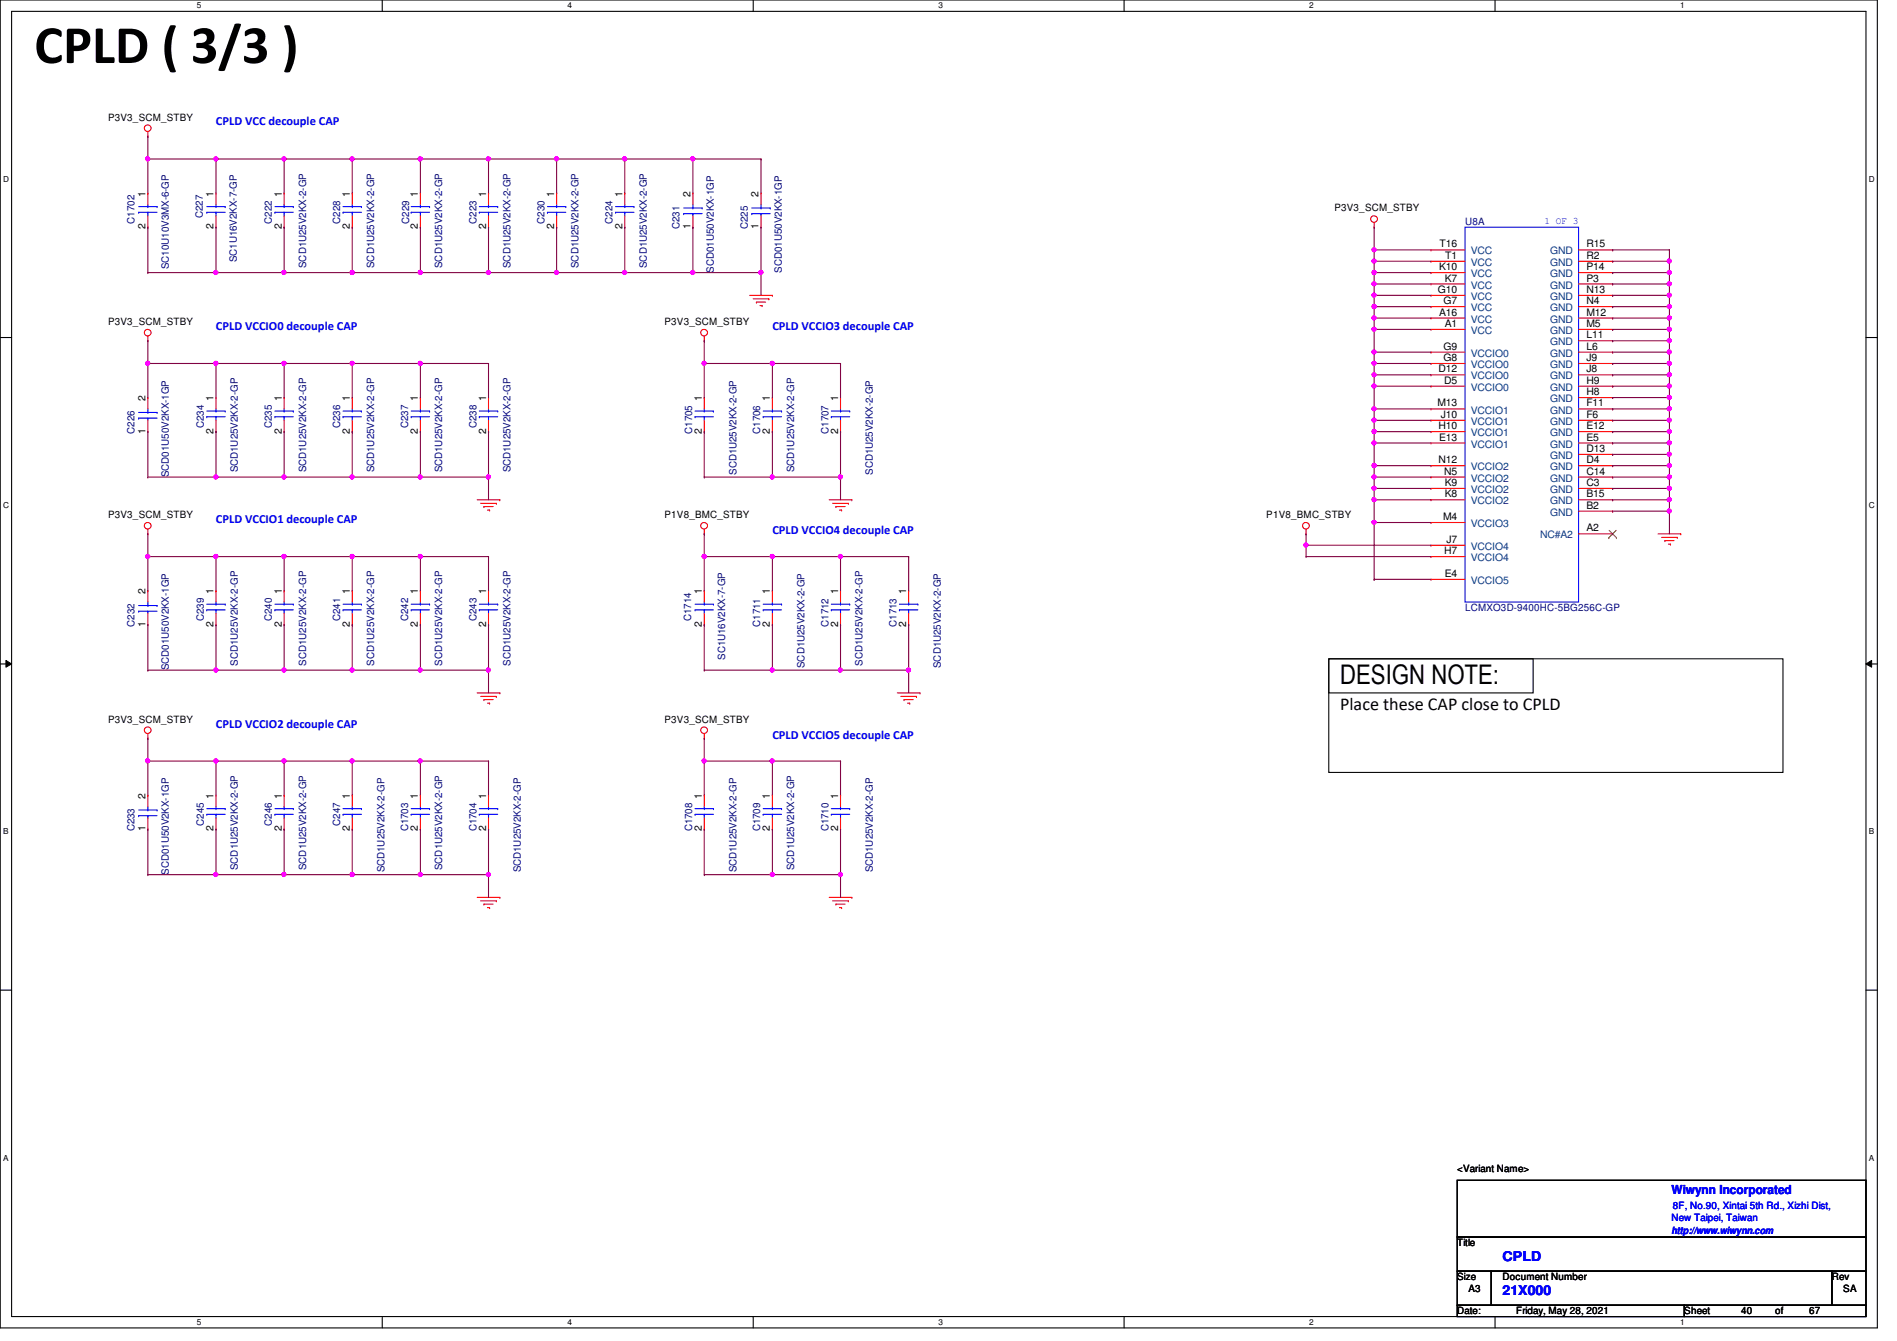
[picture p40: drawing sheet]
<svg xmlns="http://www.w3.org/2000/svg" width="297mm" height="210mm" viewBox="0 0 297 210" stroke-linecap="round" stroke-linejoin="round" font-family="sans-serif">
<defs><g id="words">
<text font-size="8.5" x="5.4" y="9.9">CPLD ( 3/3 )</text>
<text font-size="4.2" x="209.8" y="107.1">DESIGN NOTE:</text>
<text font-size="2.8" x="209.8" y="111.2">Place these CAP close to CPLD</text>
<g font-size="2.1" fill="#00f">
<text x="235.3" y="197.4">CPLD</text>
<text x="235.3" y="202.7">21X000</text>
</g>
<g font-size="1.9" fill="#00f">
<text x="33.8" y="19.6">CPLD VCC decouple CAP</text>
<text x="33.8" y="51.6">CPLD VCCIO0 decouple CAP</text>
<text x="120.9" y="51.6">CPLD VCCIO3 decouple CAP</text>
<text x="33.8" y="81.9">CPLD VCCIO1 decouple CAP</text>
<text x="120.9" y="83.7">CPLD VCCIO4 decouple CAP</text>
<text x="33.8" y="113.9">CPLD VCCIO2 decouple CAP</text>
<text x="120.9" y="115.7">CPLD VCCIO5 decouple CAP</text>
<text x="261.7" y="186.9">Wiwynn Incorporated</text>
</g>
<g font-size="1.6">
<text x="16.9" y="18.9">P3V3_SCM_STBY</text>
<text x="22.8" y="35.9" transform="rotate(-90 22.8 35.9)">2</text>
<text x="22.8" y="30.8" transform="rotate(-90 22.8 30.8)">1</text>
<text x="33.4" y="35.9" transform="rotate(-90 33.4 35.9)">2</text>
<text x="33.4" y="30.8" transform="rotate(-90 33.4 30.8)">1</text>
<text x="44.1" y="35.9" transform="rotate(-90 44.1 35.9)">2</text>
<text x="44.1" y="30.8" transform="rotate(-90 44.1 30.8)">1</text>
<text x="54.8" y="35.9" transform="rotate(-90 54.8 35.9)">2</text>
<text x="54.8" y="30.8" transform="rotate(-90 54.8 30.8)">1</text>
<text x="65.4" y="35.9" transform="rotate(-90 65.4 35.9)">2</text>
<text x="65.4" y="30.8" transform="rotate(-90 65.4 30.8)">1</text>
<text x="76.1" y="35.9" transform="rotate(-90 76.1 35.9)">2</text>
<text x="76.1" y="30.8" transform="rotate(-90 76.1 30.8)">1</text>
<text x="86.8" y="35.9" transform="rotate(-90 86.8 35.9)">2</text>
<text x="86.8" y="30.8" transform="rotate(-90 86.8 30.8)">1</text>
<text x="97.4" y="35.9" transform="rotate(-90 97.4 35.9)">2</text>
<text x="97.4" y="30.8" transform="rotate(-90 97.4 30.8)">1</text>
<text x="108.1" y="35.9" transform="rotate(-90 108.1 35.9)">1</text>
<text x="108.1" y="30.8" transform="rotate(-90 108.1 30.8)">2</text>
<text x="118.8" y="35.9" transform="rotate(-90 118.8 35.9)">1</text>
<text x="118.8" y="30.8" transform="rotate(-90 118.8 30.8)">2</text>
<text x="209" y="33.1">P3V3_SCM_STBY</text>
<text x="225.4" y="38.7">T16</text>
<text x="226.3" y="40.5">T1</text>
<text x="248.4" y="38.7">R15</text>
<text x="248.4" y="40.5">R2</text>
<text x="225.1" y="45.8">G10</text>
<text x="225.3" y="42.3">K10</text>
<text x="226" y="47.6">G7</text>
<text x="226.2" y="44.1">K7</text>
<text x="248.4" y="42.3">P14</text>
<text x="248.4" y="44.1">P3</text>
<text x="248.4" y="45.8">N13</text>
<text x="248.4" y="47.6">N4</text>
<text x="16.9" y="50.9">P3V3_SCM_STBY</text>
<text x="104.1" y="50.9">P3V3_SCM_STBY</text>
<text x="225.3" y="49.4">A16</text>
<text x="226.2" y="51.2">A1</text>
<text x="248.4" y="49.4">M12</text>
<text x="248.4" y="51.2">M5</text>
<text x="248.4" y="53">L11</text>
<text x="225.3" y="58.3">D12</text>
<text x="226" y="54.7">G9</text>
<text x="226" y="56.5">G8</text>
<text x="248.4" y="54.7">L6</text>
<text x="248.4" y="56.5">J9</text>
<text x="248.4" y="58.3">J8</text>
<text x="22.8" y="62.8" transform="rotate(-90 22.8 62.8)">2</text>
<text x="33.4" y="62.8" transform="rotate(-90 33.4 62.8)">1</text>
<text x="44.1" y="62.8" transform="rotate(-90 44.1 62.8)">1</text>
<text x="54.8" y="62.8" transform="rotate(-90 54.8 62.8)">1</text>
<text x="65.4" y="62.8" transform="rotate(-90 65.4 62.8)">1</text>
<text x="76.1" y="62.8" transform="rotate(-90 76.1 62.8)">1</text>
<text x="109.9" y="62.8" transform="rotate(-90 109.9 62.8)">1</text>
<text x="120.6" y="62.8" transform="rotate(-90 120.6 62.8)">1</text>
<text x="131.2" y="62.8" transform="rotate(-90 131.2 62.8)">1</text>
<text x="225.1" y="63.6">M13</text>
<text x="225.6" y="65.4">J10</text>
<text x="226.1" y="60.1">D5</text>
<text x="248.4" y="60.1">H9</text>
<text x="248.4" y="61.8">H8</text>
<text x="248.4" y="63.6">F11</text>
<text x="248.4" y="65.4">F6</text>
<text x="22.8" y="67.9" transform="rotate(-90 22.8 67.9)">1</text>
<text x="33.4" y="67.9" transform="rotate(-90 33.4 67.9)">2</text>
<text x="44.1" y="67.9" transform="rotate(-90 44.1 67.9)">2</text>
<text x="54.8" y="67.9" transform="rotate(-90 54.8 67.9)">2</text>
<text x="65.4" y="67.9" transform="rotate(-90 65.4 67.9)">2</text>
<text x="76.1" y="67.9" transform="rotate(-90 76.1 67.9)">2</text>
<text x="109.9" y="67.9" transform="rotate(-90 109.9 67.9)">2</text>
<text x="120.6" y="67.9" transform="rotate(-90 120.6 67.9)">2</text>
<text x="131.2" y="67.9" transform="rotate(-90 131.2 67.9)">2</text>
<text x="225.3" y="67.2">H10</text>
<text x="225.3" y="69">E13</text>
<text x="248.4" y="67.2">E12</text>
<text x="248.4" y="69">E5</text>
<text x="248.4" y="70.7">D13</text>
<text x="225.3" y="72.5">N12</text>
<text x="226.1" y="74.3">N5</text>
<text x="226.2" y="76.1">K9</text>
<text x="226.2" y="77.9">K8</text>
<text x="248.4" y="72.5">D4</text>
<text x="248.4" y="74.3">C14</text>
<text x="248.4" y="76.1">C3</text>
<text x="248.4" y="77.9">B15</text>
<text x="16.9" y="81.1">P3V3_SCM_STBY</text>
<text x="104.1" y="81.1">P1V8_BMC_STBY</text>
<text x="198.3" y="81.1">P1V8_BMC_STBY</text>
<text x="226" y="81.4">M4</text>
<text x="248.4" y="79.6">B2</text>
<text x="248.4" y="83.2">A2</text>
<text x="226.1" y="86.7">H7</text>
<text x="226.5" y="85">J7</text>
<text x="22.8" y="93" transform="rotate(-90 22.8 93)">2</text>
<text x="33.4" y="93" transform="rotate(-90 33.4 93)">1</text>
<text x="44.1" y="93" transform="rotate(-90 44.1 93)">1</text>
<text x="54.8" y="93" transform="rotate(-90 54.8 93)">1</text>
<text x="65.4" y="93" transform="rotate(-90 65.4 93)">1</text>
<text x="76.1" y="93" transform="rotate(-90 76.1 93)">1</text>
<text x="109.9" y="93" transform="rotate(-90 109.9 93)">1</text>
<text x="120.6" y="93" transform="rotate(-90 120.6 93)">1</text>
<text x="131.2" y="93" transform="rotate(-90 131.2 93)">1</text>
<text x="141.9" y="93" transform="rotate(-90 141.9 93)">1</text>
<text x="226.2" y="90.3">E4</text>
<text x="22.8" y="98.1" transform="rotate(-90 22.8 98.1)">1</text>
<text x="33.4" y="98.1" transform="rotate(-90 33.4 98.1)">2</text>
<text x="44.1" y="98.1" transform="rotate(-90 44.1 98.1)">2</text>
<text x="54.8" y="98.1" transform="rotate(-90 54.8 98.1)">2</text>
<text x="65.4" y="98.1" transform="rotate(-90 65.4 98.1)">2</text>
<text x="76.1" y="98.1" transform="rotate(-90 76.1 98.1)">2</text>
<text x="109.9" y="98.1" transform="rotate(-90 109.9 98.1)">2</text>
<text x="120.6" y="98.1" transform="rotate(-90 120.6 98.1)">2</text>
<text x="131.2" y="98.1" transform="rotate(-90 131.2 98.1)">2</text>
<text x="141.9" y="98.1" transform="rotate(-90 141.9 98.1)">2</text>
<text x="16.9" y="113.1">P3V3_SCM_STBY</text>
<text x="104.1" y="113.1">P3V3_SCM_STBY</text>
<text x="22.8" y="125" transform="rotate(-90 22.8 125)">2</text>
<text x="33.4" y="125" transform="rotate(-90 33.4 125)">1</text>
<text x="44.1" y="125" transform="rotate(-90 44.1 125)">1</text>
<text x="54.8" y="125" transform="rotate(-90 54.8 125)">1</text>
<text x="65.4" y="125" transform="rotate(-90 65.4 125)">1</text>
<text x="76.1" y="125" transform="rotate(-90 76.1 125)">1</text>
<text x="109.9" y="125" transform="rotate(-90 109.9 125)">1</text>
<text x="120.6" y="125" transform="rotate(-90 120.6 125)">1</text>
<text x="131.2" y="125" transform="rotate(-90 131.2 125)">1</text>
<text x="22.8" y="130.1" transform="rotate(-90 22.8 130.1)">1</text>
<text x="33.4" y="130.1" transform="rotate(-90 33.4 130.1)">2</text>
<text x="44.1" y="130.1" transform="rotate(-90 44.1 130.1)">2</text>
<text x="54.8" y="130.1" transform="rotate(-90 54.8 130.1)">2</text>
<text x="65.4" y="130.1" transform="rotate(-90 65.4 130.1)">2</text>
<text x="76.1" y="130.1" transform="rotate(-90 76.1 130.1)">2</text>
<text x="109.9" y="130.1" transform="rotate(-90 109.9 130.1)">2</text>
<text x="120.6" y="130.1" transform="rotate(-90 120.6 130.1)">2</text>
<text x="131.2" y="130.1" transform="rotate(-90 131.2 130.1)">2</text>
<text x="228.2" y="183.5">&lt;Variant Name&gt;</text>
<text x="228.2" y="195.1">Title</text>
<text x="228.2" y="200.4">Size</text>
<text x="230" y="202.2">A3</text>
<text x="235.3" y="200.4">Document Number</text>
<text x="286.8" y="200.4">Rev</text>
<text x="288.6" y="202.2">SA</text>
<text x="228.2" y="205.7">Date:</text>
<text x="237.4" y="205.7">Friday, May 28, 2021</text>
<text x="263.7" y="205.7">Sheet</text>
<text x="272.6" y="205.7">40</text>
<text x="278" y="205.7">of</text>
<text x="283.3" y="205.7">67</text>
</g>
<g font-size="1.6" fill="#000080">
<text x="21.1" y="35" transform="rotate(-90 21.1 35)">C1702</text>
<text x="31.7" y="34.1" transform="rotate(-90 31.7 34.1)">C227</text>
<text x="42.6" y="35" transform="rotate(-90 42.6 35)">C222</text>
<text x="53.3" y="35" transform="rotate(-90 53.3 35)">C228</text>
<text x="64.1" y="35" transform="rotate(-90 64.1 35)">C229</text>
<text x="74.6" y="35" transform="rotate(-90 74.6 35)">C223</text>
<text x="85.3" y="35" transform="rotate(-90 85.3 35)">C230</text>
<text x="95.9" y="35" transform="rotate(-90 95.9 35)">C224</text>
<text x="106.4" y="35.9" transform="rotate(-90 106.4 35.9)">C231</text>
<text x="117.1" y="35.9" transform="rotate(-90 117.1 35.9)">C225</text>
<text x="229.4" y="35.2">U8A</text>
<text x="37.1" y="41.1" transform="rotate(-90 37.1 41.1)">SC1U16V2KX-7-GP</text>
<text x="47.9" y="42" transform="rotate(-90 47.9 42)">SCD1U25V2KX-2-GP</text>
<text x="58.6" y="42" transform="rotate(-90 58.6 42)">SCD1U25V2KX-2-GP</text>
<text x="69.3" y="42" transform="rotate(-90 69.3 42)">SCD1U25V2KX-2-GP</text>
<text x="79.9" y="42" transform="rotate(-90 79.9 42)">SCD1U25V2KX-2-GP</text>
<text x="90.6" y="42" transform="rotate(-90 90.6 42)">SCD1U25V2KX-2-GP</text>
<text x="101.3" y="42" transform="rotate(-90 101.3 42)">SCD1U25V2KX-2-GP</text>
<text x="26.4" y="42.1" transform="rotate(-90 26.4 42.1)">SC10U10V3MX-6-GP</text>
<text x="111.8" y="42.7" transform="rotate(-90 111.8 42.7)">SCD01U50V2KX-1GP</text>
<text x="122.4" y="42.7" transform="rotate(-90 122.4 42.7)">SCD01U50V2KX-1GP</text>
<text x="21.1" y="67.9" transform="rotate(-90 21.1 67.9)">C226</text>
<text x="31.9" y="67" transform="rotate(-90 31.9 67)">C234</text>
<text x="42.6" y="67" transform="rotate(-90 42.6 67)">C235</text>
<text x="53.3" y="67" transform="rotate(-90 53.3 67)">C236</text>
<text x="63.9" y="67" transform="rotate(-90 63.9 67)">C237</text>
<text x="74.6" y="67" transform="rotate(-90 74.6 67)">C238</text>
<text x="108.4" y="67.9" transform="rotate(-90 108.4 67.9)">C1705</text>
<text x="119" y="67.9" transform="rotate(-90 119 67.9)">C1706</text>
<text x="129.7" y="67.9" transform="rotate(-90 129.7 67.9)">C1707</text>
<text x="26.4" y="74.7" transform="rotate(-90 26.4 74.7)">SCD01U50V2KX-1GP</text>
<text x="37.3" y="74" transform="rotate(-90 37.3 74)">SCD1U25V2KX-2-GP</text>
<text x="47.9" y="74" transform="rotate(-90 47.9 74)">SCD1U25V2KX-2-GP</text>
<text x="58.6" y="74" transform="rotate(-90 58.6 74)">SCD1U25V2KX-2-GP</text>
<text x="69.3" y="74" transform="rotate(-90 69.3 74)">SCD1U25V2KX-2-GP</text>
<text x="79.9" y="74" transform="rotate(-90 79.9 74)">SCD1U25V2KX-2-GP</text>
<text x="115.3" y="74.3" transform="rotate(-90 115.3 74.3)">SCD1U25V2KX-2-GP</text>
<text x="124.4" y="74" transform="rotate(-90 124.4 74)">SCD1U25V2KX-2-GP</text>
<text x="136.6" y="74.3" transform="rotate(-90 136.6 74.3)">SCD1U25V2KX-2-GP</text>
<text x="229.4" y="95.7">LCMXO3D-9400HC-5BG256C-GP</text>
<text x="21.1" y="98.1" transform="rotate(-90 21.1 98.1)">C232</text>
<text x="31.9" y="97.2" transform="rotate(-90 31.9 97.2)">C239</text>
<text x="42.6" y="97.2" transform="rotate(-90 42.6 97.2)">C240</text>
<text x="53.3" y="97.2" transform="rotate(-90 53.3 97.2)">C241</text>
<text x="63.9" y="97.2" transform="rotate(-90 63.9 97.2)">C242</text>
<text x="74.6" y="97.2" transform="rotate(-90 74.6 97.2)">C243</text>
<text x="108.2" y="97.2" transform="rotate(-90 108.2 97.2)">C1714</text>
<text x="119" y="98.1" transform="rotate(-90 119 98.1)">C1711</text>
<text x="129.7" y="98.1" transform="rotate(-90 129.7 98.1)">C1712</text>
<text x="140.4" y="98.1" transform="rotate(-90 140.4 98.1)">C1713</text>
<text x="26.4" y="104.9" transform="rotate(-90 26.4 104.9)">SCD01U50V2KX-1GP</text>
<text x="37.3" y="104.2" transform="rotate(-90 37.3 104.2)">SCD1U25V2KX-2-GP</text>
<text x="47.9" y="104.2" transform="rotate(-90 47.9 104.2)">SCD1U25V2KX-2-GP</text>
<text x="58.6" y="104.2" transform="rotate(-90 58.6 104.2)">SCD1U25V2KX-2-GP</text>
<text x="69.3" y="104.2" transform="rotate(-90 69.3 104.2)">SCD1U25V2KX-2-GP</text>
<text x="79.9" y="104.2" transform="rotate(-90 79.9 104.2)">SCD1U25V2KX-2-GP</text>
<text x="113.5" y="103.3" transform="rotate(-90 113.5 103.3)">SC1U16V2KX-7-GP</text>
<text x="126" y="104.6" transform="rotate(-90 126 104.6)">SCD1U25V2KX-2-GP</text>
<text x="135" y="104.2" transform="rotate(-90 135 104.2)">SCD1U25V2KX-2-GP</text>
<text x="147.3" y="104.6" transform="rotate(-90 147.3 104.6)">SCD1U25V2KX-2-GP</text>
<text x="21.1" y="130.1" transform="rotate(-90 21.1 130.1)">C233</text>
<text x="31.9" y="129.2" transform="rotate(-90 31.9 129.2)">C245</text>
<text x="42.6" y="129.2" transform="rotate(-90 42.6 129.2)">C246</text>
<text x="53.3" y="129.2" transform="rotate(-90 53.3 129.2)">C247</text>
<text x="63.9" y="130.1" transform="rotate(-90 63.9 130.1)">C1703</text>
<text x="74.6" y="130.1" transform="rotate(-90 74.6 130.1)">C1704</text>
<text x="108.4" y="130.1" transform="rotate(-90 108.4 130.1)">C1708</text>
<text x="119" y="130.1" transform="rotate(-90 119 130.1)">C1709</text>
<text x="129.7" y="130.1" transform="rotate(-90 129.7 130.1)">C1710</text>
<text x="26.4" y="136.9" transform="rotate(-90 26.4 136.9)">SCD01U50V2KX-1GP</text>
<text x="37.3" y="136.2" transform="rotate(-90 37.3 136.2)">SCD1U25V2KX-2-GP</text>
<text x="47.9" y="136.2" transform="rotate(-90 47.9 136.2)">SCD1U25V2KX-2-GP</text>
<text x="60.2" y="136.6" transform="rotate(-90 60.2 136.6)">SCD1U25V2KX-2-GP</text>
<text x="69.3" y="136.2" transform="rotate(-90 69.3 136.2)">SCD1U25V2KX-2-GP</text>
<text x="81.5" y="136.6" transform="rotate(-90 81.5 136.6)">SCD1U25V2KX-2-GP</text>
<text x="115.3" y="136.6" transform="rotate(-90 115.3 136.6)">SCD1U25V2KX-2-GP</text>
<text x="124.4" y="136.2" transform="rotate(-90 124.4 136.2)">SCD1U25V2KX-2-GP</text>
<text x="136.6" y="136.6" transform="rotate(-90 136.6 136.6)">SCD1U25V2KX-2-GP</text>
</g>
<g font-size="1.6" fill="#00f">
<text x="241.8" y="35">1 OF 3</text>
<text x="261.7" y="191.1">New Taipei, Taiwan</text>
<text x="262" y="189.2">8F, No.90, Xintai 5th Rd., Xizhi Dist,</text>
<text x="261.7" y="193.1">http://www.wiwynn.com</text>
</g>
<g font-size="1.6" fill="#004080">
<text x="230.3" y="39.8">VCC</text>
<text x="230.3" y="41.6">VCC</text>
<text x="242.7" y="39.8">GND</text>
<text x="242.7" y="41.6">GND</text>
<text x="230.3" y="43.4">VCC</text>
<text x="230.3" y="45.2">VCC</text>
<text x="230.3" y="46.9">VCC</text>
<text x="242.7" y="43.4">GND</text>
<text x="242.7" y="45.2">GND</text>
<text x="242.7" y="46.9">GND</text>
<text x="230.3" y="48.7">VCC</text>
<text x="230.3" y="50.5">VCC</text>
<text x="230.3" y="52.3">VCC</text>
<text x="242.7" y="48.7">GND</text>
<text x="242.7" y="50.5">GND</text>
<text x="242.7" y="52.3">GND</text>
<text x="230.3" y="55.8">VCCIO0</text>
<text x="230.3" y="57.6">VCCIO0</text>
<text x="230.3" y="59.4">VCCIO0</text>
<text x="242.7" y="54.1">GND</text>
<text x="242.7" y="55.8">GND</text>
<text x="242.7" y="57.6">GND</text>
<text x="242.7" y="59.4">GND</text>
<text x="230.3" y="61.2">VCCIO0</text>
<text x="230.3" y="64.7">VCCIO1</text>
<text x="242.7" y="61.2">GND</text>
<text x="242.7" y="62.9">GND</text>
<text x="242.7" y="64.7">GND</text>
<text x="230.3" y="66.5">VCCIO1</text>
<text x="230.3" y="68.3">VCCIO1</text>
<text x="230.3" y="70.1">VCCIO1</text>
<text x="242.7" y="66.5">GND</text>
<text x="242.7" y="68.3">GND</text>
<text x="242.7" y="70.1">GND</text>
<text x="242.7" y="71.8">GND</text>
<text x="230.3" y="73.6">VCCIO2</text>
<text x="230.3" y="75.4">VCCIO2</text>
<text x="230.3" y="77.2">VCCIO2</text>
<text x="242.7" y="73.6">GND</text>
<text x="242.7" y="75.4">GND</text>
<text x="242.7" y="77.2">GND</text>
<text x="230.3" y="79">VCCIO2</text>
<text x="230.3" y="82.5">VCCIO3</text>
<text x="242.7" y="79">GND</text>
<text x="242.7" y="80.7">GND</text>
<text x="230.3" y="86.1">VCCIO4</text>
<text x="230.3" y="87.8">VCCIO4</text>
<text x="241.2" y="84.3">NC#A2</text>
<text x="230.3" y="91.4">VCCIO5</text>
</g>
<g font-size="1.3">
<text x="30.8" y="1.3">5</text>
<text x="88.9" y="1.3">4</text>
<text x="146.9" y="1.3">3</text>
<text x="205" y="1.3">2</text>
<text x="263.1" y="1.3">1</text>
<text x=".5" y="28.4">D</text>
<text x="292.6" y="28.4">D</text>
<text x=".5" y="79.5">C</text>
<text x="292.6" y="79.5">C</text>
<text x=".5" y="130.6">B</text>
<text x="292.6" y="130.6">B</text>
<text x=".5" y="181.7">A</text>
<text x="292.6" y="181.7">A</text>
<text x="30.8" y="207.4">5</text>
<text x="88.9" y="207.4">4</text>
<text x="146.9" y="207.4">3</text>
<text x="205" y="207.4">2</text>
<text x="263.1" y="207.4">1</text>
</g>
</g></defs>
<path d="M0 0h294v207.9h-294zM1.8 1.8h290.4v204.3h-290.4z" fill="none" stroke="#000" stroke-width=".17"/>
<g fill="#fff">
<path d="M30.8 .2h.7v1.4h-.7z"/>
<path d="M30.8 206.2h.7v1.4h-.7z"/>
</g>
<path d="M59.9 0v1.8M59.9 206.1v1.8" fill="none" stroke="#000" stroke-width=".17"/>
<g fill="#fff">
<path d="M88.9 .2h.6v1.4h-.6z"/>
<path d="M88.9 206.2h.6v1.4h-.6z"/>
</g>
<path d="M117.9 0v1.8M117.9 206.1v1.8" fill="none" stroke="#000" stroke-width=".17"/>
<g fill="#fff">
<path d="M146.9 .2h.7v1.4h-.7z"/>
<path d="M146.9 206.2h.7v1.4h-.7z"/>
</g>
<path d="M176 0v1.8M176 206.1v1.8" fill="none" stroke="#000" stroke-width=".17"/>
<g fill="#fff">
<path d="M205 .2h.7v1.4h-.7z"/>
<path d="M205 206.2h.7v1.4h-.7z"/>
</g>
<path d="M234.1 0v1.8M234.1 206.1v1.8" fill="none" stroke="#000" stroke-width=".17"/>
<g fill="#fff">
<path d="M263.1 .2h.7v1.4h-.7z"/>
<path d="M263.1 206.2h.7v1.4h-.7z"/>
<path d="M.5 27.3h.9v1.4h-.9z"/>
<path d="M292.6 27.3h.9v1.4h-.9z"/>
<path d="M.5 78.4h.9v1.4h-.9z"/>
<path d="M292.6 78.4h.9v1.4h-.9z"/>
</g>
<path d="M0 52.8h1.8M292.2 52.8h1.8" fill="none" stroke="#000" stroke-width=".17"/>
<g fill="#fff">
<path d="M.5 129.5h.8v1.4h-.8z"/>
<path d="M292.6 129.5h.9v1.4h-.9z"/>
</g>
<path d="M0 103.9h1.8M292.2 103.9h1.8" fill="none" stroke="#000" stroke-width=".17"/>
<path d="M.9 103.4l.9 .5-.9 .5zM292.2 103.9l.9-.5v1z" fill="#000"/>
<path d="M.9 103.4l.9 .5-.9 .5zM292.2 103.9l.9-.5v1z" fill="none" stroke="#000" stroke-width=".16"/>
<g fill="#fff">
<path d="M.5 180.5h.8v1.4h-.8z"/>
<path d="M292.6 180.5h.9v1.4h-.9z"/>
</g>
<path d="M208.1 103.1h71.1v17.8h-71.1zM208.1 103.1h32v5.4h-32zM0 155h1.8M292.2 155h1.8M228.2 184.7h64v8.9h-64zM228.2 193.6h64v5.4h-64zM228.2 199h5.3v5.3h-5.3zM233.5 199h53.3v5.3h-53.3zM286.8 199h5.4v5.3h-5.4zM228.2 204.3h35.5v1.8h-35.5zM263.7 204.3h28.5v1.8h-28.5z" fill="none" stroke="#000" stroke-width=".17"/>
<g fill="none" stroke="#f00" stroke-width=".17">
<path d="M23.2 21.3h.1M23.2 30.2h.1M23.2 35.6h.1M23.2 20.6v.7M23.2 30.2v1.8M23.2 33.8v1.8M33.8 30.2h.1M33.8 35.6h.1M33.8 30.2v1.8M33.8 33.8v1.8M44.5 30.2h.1M44.5 35.6h.1"/>
<path d="M44.5 30.2v1.8M44.5 33.8v1.8M55.2 30.2h.1M55.2 35.6h.1M55.2 30.2v1.8M55.2 33.8v1.8M65.8 30.2h.1M65.8 35.6h.1M65.8 30.2v1.8M65.8 33.8v1.8M76.5 30.2h.1M76.5 35.6h.1"/>
<path d="M76.5 30.2v1.8M76.5 33.8v1.8M87.2 30.2h.1M87.2 35.6h.1M87.2 30.2v1.8M87.2 33.8v1.8M97.8 30.2h.1M97.8 35.6h.1M97.8 30.2v1.8M97.8 33.8v1.8M108.5 35.6h.1M108.5 30.2h.1"/>
<path d="M108.5 30.2v1.8M108.5 33.8v1.8M119.2 35.6h.1M119.2 30.2h.1M119.2 30.2v1.8M119.2 33.8v1.8M215.2 35.6h.1M215.2 34.8v.8M224.1 39.1h.1M224.1 39.1h5.3M247.2 39.1h5.3M252.5 39.1h.1"/>
<path d="M23.2 53.3h.1M23.2 52.6v.7M110.3 53.3h.1M110.3 52.6v.7M117.4 46.2h3.5M117.9 46.8h2.5M118.4 47.3h.1M118.4 47.3h1.5M119 47.8h.3M119.3 47.8h.1M120.4 46.8h.1M120.9 46.2h.1"/>
<path d="M224.1 40.9h.1M224.1 42.7h.1M224.1 44.4h.1M224.1 46.2h.1M224.1 48h.1M224.1 49.8h.1M224.1 51.6h.1M224.1 55.1h.1M224.1 56.9h.1M224.1 58.7h.1M224.1 46.2h5.3M224.1 40.9h5.3"/>
<path d="M224.1 42.7h5.3M224.1 44.4h5.3M224.1 48h5.3M224.1 49.8h5.3M224.1 51.6h5.3M224.1 55.1h5.3M224.1 56.9h5.3M224.1 58.7h5.3M247.2 46.2h5.3M247.2 40.9h5.3M247.2 42.7h5.3M247.2 44.4h5.3"/>
<path d="M247.2 48h5.3M247.2 49.8h5.3M247.2 51.6h5.3M247.2 55.1h5.3M247.2 56.9h5.3M247.2 58.7h5.3M247.2 53.3h5.3M252.5 40.9h.1M252.5 42.7h.1M252.5 44.4h.1M252.5 46.2h.1M252.5 48h.1"/>
<path d="M252.5 49.8h.1M252.5 51.6h.1M252.5 53.3h.1M252.5 55.1h.1M252.5 56.9h.1M252.5 58.7h.1M23.2 67.6h.1M23.2 62.2h.1M23.2 62.2v1.8M23.2 65.8v1.8M33.8 62.2h.1M33.8 67.6h.1"/>
<path d="M33.8 62.2v1.8M33.8 65.8v1.8M44.5 62.2h.1M44.5 67.6h.1M44.5 62.2v1.8M44.5 65.8v1.8M55.2 62.2h.1M55.2 67.6h.1M55.2 62.2v1.8M55.2 65.8v1.8M65.8 62.2h.1M65.8 67.6h.1"/>
<path d="M65.8 62.2v1.8M65.8 65.8v1.8M74.7 78.2h3.6M75.3 78.8h2.4M75.8 79.3h.1M75.8 79.3h1.4M76.3 79.8h.4M76.5 62.2h.1M76.5 67.6h.1M76.5 62.2v1.8M76.5 65.8v1.8M76.7 79.8h.1"/>
<path d="M77.7 78.8h.1M78.3 78.2h.1M110.3 62.2h.1M110.3 67.6h.1M110.3 62.2v1.8M110.3 65.8v1.8M120.9 62.2h.1M120.9 67.6h.1M120.9 62.2v1.8M120.9 65.8v1.8M129.8 78.2h3.6M130.4 78.8h2.4"/>
<path d="M130.9 79.3h.1M130.9 79.3h1.4M131.4 79.8h.4M131.6 62.2h.1M131.6 67.6h.1M131.6 62.2v1.8M131.6 65.8v1.8M131.8 79.8h.1M132.8 78.8h.1M133.4 78.2h.1M224.1 60.5h.1M224.1 64h.1"/>
<path d="M224.1 65.8h.1M224.1 67.6h.1M224.1 69.3h.1M224.1 72.9h.1M224.1 74.7h.1M224.1 76.5h.1M224.1 78.2h.1M224.1 78.2h5.3M224.1 60.5h5.3M224.1 64h5.3M224.1 65.8h5.3M224.1 67.6h5.3"/>
<path d="M224.1 69.3h5.3M224.1 72.9h5.3M224.1 74.7h5.3M224.1 76.5h5.3M247.2 78.2h5.3M247.2 60.5h5.3M247.2 64h5.3M247.2 65.8h5.3M247.2 67.6h5.3M247.2 69.3h5.3M247.2 72.9h5.3M247.2 74.7h5.3"/>
<path d="M247.2 76.5h5.3M247.2 62.2h5.3M247.2 71.1h5.3M252.5 60.5h.1M252.5 62.2h.1M252.5 64h.1M252.5 65.8h.1M252.5 67.6h.1M252.5 69.3h.1M252.5 71.1h.1M252.5 72.9h.1M252.5 74.7h.1"/>
<path d="M252.5 76.5h.1M252.5 78.2h.1M23.2 83.6h.1M23.2 97.8h.1M23.2 92.5h.1M23.2 82.8v.8M23.2 92.5v1.7M23.2 96v1.8M33.8 92.5h.1M33.8 97.8h.1M33.8 92.5v1.7M33.8 96v1.8"/>
<path d="M44.5 92.5h.1M44.5 97.8h.1M44.5 92.5v1.7M44.5 96v1.8M55.2 92.5h.1M55.2 97.8h.1M55.2 92.5v1.7M55.2 96v1.8M65.8 92.5h.1M65.8 97.8h.1M65.8 92.5v1.7M65.8 96v1.8"/>
<path d="M76.5 92.5h.1M76.5 97.8h.1M76.5 92.5v1.7M76.5 96v1.8M110.3 83.6h.1M110.3 92.5h.1M110.3 97.8h.1M110.3 82.8v.8M110.3 92.5v1.7M110.3 96v1.8M120.9 92.5h.1M120.9 97.8h.1"/>
<path d="M120.9 92.5v1.7M120.9 96v1.8M131.6 92.5h.1M131.6 97.8h.1M131.6 92.5v1.7M131.6 96v1.8M142.3 92.5h.1M142.3 97.8h.1M142.3 92.5v1.7M142.3 96v1.8M204.5 83.6h.1M204.5 82.8v.8"/>
<path d="M224.1 81.8h.1M224.1 85.3h.1M224.1 87.1h.1M224.1 90.7h.1M224.1 81.8h5.3M224.1 85.3h5.3M224.1 87.1h5.3M224.1 90.7h5.3M247.2 83.6h5.3M247.2 80h5.3M252.5 80h.1M252.5 83.6h.1"/>
<path d="M259.6 83.6h3.6M260.2 84.1h2.4M260.7 84.6h.1M260.7 84.6h1.4M261.2 85.2h.4M261.6 85.2h.1M262.6 84.1h.1M263.2 83.6h.1M23.2 115.6h.1M23.2 114.9v.7M74.7 108.5h3.6M75.3 109h2.4"/>
<path d="M75.8 109.5h.1M75.8 109.5h1.4M76.3 110.1h.4M76.7 110.1h.1M77.7 109h.1M78.3 108.5h.1M110.3 115.6h.1M110.3 114.9v.7M140.5 108.5h3.6M141.1 109h2.4M141.6 109.5h.1M141.6 109.5h1.4"/>
<path d="M142.1 110.1h.3M142.4 110.1h.1M143.5 109h.1M144.1 108.5h.1M23.2 129.8h.1M23.2 124.5h.1M23.2 124.5v1.7M23.2 128v1.8M33.8 124.5h.1M33.8 129.8h.1M33.8 124.5v1.7M33.8 128v1.8"/>
<path d="M44.5 124.5h.1M44.5 129.8h.1M44.5 124.5v1.7M44.5 128v1.8M55.2 124.5h.1M55.2 129.8h.1M55.2 124.5v1.7M55.2 128v1.8M65.8 124.5h.1M65.8 129.8h.1M65.8 124.5v1.7M65.8 128v1.8"/>
<path d="M76.5 124.5h.1M76.5 129.8h.1M76.5 124.5v1.7M76.5 128v1.8M110.3 124.5h.1M110.3 129.8h.1M110.3 124.5v1.7M110.3 128v1.8M120.9 124.5h.1M120.9 129.8h.1M120.9 124.5v1.7M120.9 128v1.8"/>
<path d="M131.6 124.5h.1M131.6 129.8h.1M131.6 124.5v1.7M131.6 128v1.8M74.7 140.5h3.6M75.3 141h2.4M75.8 141.5h.1M75.8 141.5h1.4M76.3 142.1h.4M76.7 142.1h.1M77.7 141h.1M78.3 140.5h.1"/>
<path d="M129.8 140.5h3.6M130.4 141h2.4M130.9 141.5h.1M130.9 141.5h1.4M131.4 142.1h.4M131.8 142.1h.1M132.8 141h.1M133.4 140.5h.1"/>
<circle cx="23.1" cy="20.1" r=".52"/>
<circle cx="215.2" cy="34.3" r=".52"/>
<circle cx="23.1" cy="52.1" r=".52"/>
<circle cx="110.3" cy="52.1" r=".52"/>
<circle cx="23.1" cy="82.3" r=".52"/>
<circle cx="110.3" cy="82.3" r=".52"/>
<circle cx="204.5" cy="82.3" r=".52"/>
<circle cx="23.1" cy="114.3" r=".52"/>
<circle cx="110.3" cy="114.3" r=".52"/>
</g>
<g fill="none" stroke="#00f" stroke-width=".17">
<path d="M21.7 33.2h.1M21.7 32.3h2.9M21.7 33.2h2.9M23.2 32.3h.1M23.2 33.2h.1M23.2 32v.3M23.2 33.2v.6M24.6 32.3h.1M32.4 33.2h.1M32.4 32.3h2.9M32.4 33.2h2.9M33.8 32.3h.1"/>
<path d="M33.8 33.2h.1M33.8 32v.3M33.8 33.2v.6M35.3 32.3h.1M43 33.2h.1M43 32.3h2.9M43 33.2h2.9M44.5 32.3h.1M44.5 33.2h.1M44.5 32v.3M44.5 33.2v.6M45.9 32.3h.1"/>
<path d="M53.7 33.2h.1M53.7 32.3h2.9M53.7 33.2h2.9M55.2 32.3h.1M55.2 33.2h.1M55.2 32v.3M55.2 33.2v.6M56.6 32.3h.1M64.4 33.2h.1M64.4 32.3h2.9M64.4 33.2h2.9M65.8 32.3h.1"/>
<path d="M65.8 33.2h.1M65.8 32v.3M65.8 33.2v.6M67.3 32.3h.1M75.1 33.2h.1M75.1 32.3h2.8M75.1 33.2h2.8M76.5 32.3h.1M76.5 33.2h.1M76.5 32v.3M76.5 33.2v.6M77.9 32.3h.1"/>
<path d="M85.7 33.2h.1M85.7 32.3h2.9M85.7 33.2h2.9M87.2 32.3h.1M87.2 33.2h.1M87.2 32v.3M87.2 33.2v.6M88.6 32.3h.1M96.4 33.2h.1M96.4 32.3h2.9M96.4 33.2h2.9M97.8 32.3h.1"/>
<path d="M97.8 33.2h.1M97.8 32v.3M97.8 33.2v.6M99.3 32.3h.1M107.1 33.4h.1M107.1 33.4h2.8M107.1 32.6h2.8M108.5 33.4h.1M108.5 32.6h.1M108.5 32v.6M108.5 33.4v.4M109.9 32.6h.1"/>
<path d="M117.7 33.4h.1M117.7 33.4h2.9M117.7 32.6h2.9M119.2 33.4h.1M119.2 32.6h.1M119.2 32v.6M119.2 33.4v.4M120.6 32.6h.1M229.4 35.6h17.8v58.6h-17.8zM21.7 65.4h.1M21.7 65.4h2.9M21.7 64.6h2.9"/>
<path d="M23.2 65.4h.1M23.2 64.6h.1M23.2 64v.6M23.2 65.4v.4M24.6 64.6h.1M32.4 65.2h.1M32.4 64.3h2.9M32.4 65.2h2.9M33.8 64.3h.1M33.8 65.2h.1M33.8 64v.3M33.8 65.2v.6"/>
<path d="M35.3 64.3h.1M43 65.2h.1M43 64.3h2.9M43 65.2h2.9M44.5 64.3h.1M44.5 65.2h.1M44.5 64v.3M44.5 65.2v.6M45.9 64.3h.1M53.7 65.2h.1M53.7 64.3h2.9M53.7 65.2h2.9"/>
<path d="M55.2 64.3h.1M55.2 65.2h.1M55.2 64v.3M55.2 65.2v.6M56.6 64.3h.1M64.4 65.2h.1M64.4 64.3h2.9M64.4 65.2h2.9M65.8 64.3h.1M65.8 65.2h.1M65.8 64v.3M65.8 65.2v.6"/>
<path d="M67.3 64.3h.1M75.1 65.2h.1M75.1 64.3h2.8M75.1 65.2h2.8M76.5 64.3h.1M76.5 65.2h.1M76.5 64v.3M76.5 65.2v.6M77.9 64.3h.1M108.8 65.2h.1M108.8 64.3h2.9M108.8 65.2h2.9"/>
<path d="M110.3 64.3h.1M110.3 65.2h.1M110.3 64v.3M110.3 65.2v.6M111.7 64.3h.1M119.5 65.2h.1M119.5 64.3h2.9M119.5 65.2h2.9M120.9 64.3h.1M120.9 65.2h.1M120.9 64v.3M120.9 65.2v.6"/>
<path d="M122.4 64.3h.1M130.2 65.2h.1M130.2 64.3h2.9M130.2 65.2h2.9M131.6 64.3h.1M131.6 65.2h.1M131.6 64v.3M131.6 65.2v.6M133.1 64.3h.1M21.7 95.7h.1M21.7 95.7h2.9M21.7 94.8h2.9"/>
<path d="M23.2 95.7h.1M23.2 94.8h.1M23.2 94.2v.6M23.2 95.7v.3M24.6 94.8h.1M32.4 95.5h.1M32.4 94.6h2.9M32.4 95.5h2.9M33.8 94.6h.1M33.8 95.5h.1M33.8 94.2v.4M33.8 95.5v.5"/>
<path d="M35.3 94.6h.1M43 95.5h.1M43 94.6h2.9M43 95.5h2.9M44.5 94.6h.1M44.5 95.5h.1M44.5 94.2v.4M44.5 95.5v.5M45.9 94.6h.1M53.7 95.5h.1M53.7 94.6h2.9M53.7 95.5h2.9"/>
<path d="M55.2 94.6h.1M55.2 95.5h.1M55.2 94.2v.4M55.2 95.5v.5M56.6 94.6h.1M64.4 95.5h.1M64.4 94.6h2.9M64.4 95.5h2.9M65.8 94.6h.1M65.8 95.5h.1M65.8 94.2v.4M65.8 95.5v.5"/>
<path d="M67.3 94.6h.1M75.1 95.5h.1M75.1 94.6h2.8M75.1 95.5h2.8M76.5 94.6h.1M76.5 95.5h.1M76.5 94.2v.4M76.5 95.5v.5M77.9 94.6h.1M108.8 95.5h.1M108.8 94.6h2.9M108.8 95.5h2.9"/>
<path d="M110.3 94.6h.1M110.3 95.5h.1M110.3 94.2v.4M110.3 95.5v.5M111.7 94.6h.1M119.5 95.5h.1M119.5 94.6h2.9M119.5 95.5h2.9M120.9 94.6h.1M120.9 95.5h.1M120.9 94.2v.4M120.9 95.5v.5"/>
<path d="M122.4 94.6h.1M130.2 95.5h.1M130.2 94.6h2.9M130.2 95.5h2.9M131.6 94.6h.1M131.6 95.5h.1M131.6 94.2v.4M131.6 95.5v.5M133.1 94.6h.1M140.8 95.5h.1M140.8 94.6h2.9M140.8 95.5h2.9"/>
<path d="M142.3 94.6h.1M142.3 95.5h.1M142.3 94.2v.4M142.3 95.5v.5M143.7 94.6h.1M21.7 127.7h.1M21.7 127.7h2.9M21.7 126.8h2.9M23.2 127.7h.1M23.2 126.8h.1M23.2 126.2v.6M23.2 127.7v.3"/>
<path d="M24.6 126.8h.1M32.4 127.5h.1M32.4 126.6h2.9M32.4 127.5h2.9M33.8 126.6h.1M33.8 127.5h.1M33.8 126.2v.4M33.8 127.5v.5M35.3 126.6h.1M43 127.5h.1M43 126.6h2.9M43 127.5h2.9"/>
<path d="M44.5 126.6h.1M44.5 127.5h.1M44.5 126.2v.4M44.5 127.5v.5M45.9 126.6h.1M53.7 127.5h.1M53.7 126.6h2.9M53.7 127.5h2.9M55.2 126.6h.1M55.2 127.5h.1M55.2 126.2v.4M55.2 127.5v.5"/>
<path d="M56.6 126.6h.1M64.4 127.5h.1M64.4 126.6h2.9M64.4 127.5h2.9M65.8 126.6h.1M65.8 127.5h.1M65.8 126.2v.4M65.8 127.5v.5M67.3 126.6h.1M75.1 127.5h.1M75.1 126.6h2.8M75.1 127.5h2.8"/>
<path d="M76.5 126.6h.1M76.5 127.5h.1M76.5 126.2v.4M76.5 127.5v.5M77.9 126.6h.1M108.8 127.5h.1M108.8 126.6h2.9M108.8 127.5h2.9M110.3 126.6h.1M110.3 127.5h.1M110.3 126.2v.4M110.3 127.5v.5"/>
<path d="M111.7 126.6h.1M119.5 127.5h.1M119.5 126.6h2.9M119.5 127.5h2.9M120.9 126.6h.1M120.9 127.5h.1M120.9 126.2v.4M120.9 127.5v.5M122.4 126.6h.1M130.2 127.5h.1M130.2 126.6h2.9M130.2 127.5h2.9"/>
<path d="M131.6 126.6h.1M131.6 127.5h.1M131.6 126.2v.4M131.6 127.5v.5M133.1 126.6h.1"/>
</g>
<path d="M251.9 84.2h.1M252 83l1.1 1.2M253.1 83l-1.2 1.2M253.1 84.2h.1" fill="none" stroke="#804000" stroke-width=".16"/>
<path d="M23.2 24.9h.1M23.2 24.9v5.3" fill="none" stroke="#800040" stroke-width=".17"/>
<circle cx="23.1" cy="24.9" r=".32" fill="#f0f"/>
<circle cx="23.1" cy="24.9" r=".32" fill="none" stroke="#f0f" stroke-width=".17"/>
<path d="M33.8 24.9h.1M33.8 24.9v5.3" fill="none" stroke="#800040" stroke-width=".17"/>
<circle cx="33.8" cy="24.9" r=".32" fill="#f0f"/>
<circle cx="33.8" cy="24.9" r=".32" fill="none" stroke="#f0f" stroke-width=".17"/>
<g fill="none" stroke="#800040" stroke-width=".17">
<path d="M23.2 35.6h.1M23.2 21.3h.1M23.2 21.3v3.6M23.2 35.6v7.1M33.8 24.9h.1M33.8 35.6h.1M33.8 24.9h10.7M33.8 35.6v7.1M87.2 24.9h.1M87.2 24.9v5.3M108.5 24.9h.1M108.5 24.9v5.3"/>
<path d="M119.2 42.7h.1M119.2 42.7v3.5"/>
</g>
<circle cx="87.1" cy="24.9" r=".32" fill="#f0f"/>
<circle cx="87.1" cy="24.9" r=".32" fill="none" stroke="#f0f" stroke-width=".17"/>
<path d="M65.8 24.9h.1M65.8 24.9h21.4M65.8 24.9v5.3M76.5 24.9h.1M76.5 24.9v5.3" fill="none" stroke="#800040" stroke-width=".17"/>
<circle cx="76.5" cy="24.9" r=".32" fill="#f0f"/>
<circle cx="76.5" cy="24.9" r=".32" fill="none" stroke="#f0f" stroke-width=".17"/>
<circle cx="65.8" cy="24.9" r=".32" fill="#f0f"/>
<circle cx="65.8" cy="24.9" r=".32" fill="none" stroke="#f0f" stroke-width=".17"/>
<path d="M55.2 24.9h.1M55.2 24.9v5.3" fill="none" stroke="#800040" stroke-width=".17"/>
<circle cx="55.1" cy="24.9" r=".32" fill="#f0f"/>
<circle cx="55.1" cy="24.9" r=".32" fill="none" stroke="#f0f" stroke-width=".17"/>
<path d="M44.5 24.9h.1M44.5 24.9v5.3M55.2 24.9h.1M55.2 24.9h10.6" fill="none" stroke="#800040" stroke-width=".17"/>
<circle cx="44.5" cy="24.9" r=".32" fill="#f0f"/>
<circle cx="44.5" cy="24.9" r=".32" fill="none" stroke="#f0f" stroke-width=".17"/>
<path d="M44.5 24.9h.1M44.5 35.6h.1M44.5 24.9h10.7M44.5 35.6v7.1M55.2 35.6h.1M55.2 35.6v7.1" fill="none" stroke="#800040" stroke-width=".17"/>
<circle cx="55.1" cy="42.6" r=".32" fill="#f0f"/>
<circle cx="55.1" cy="42.6" r=".32" fill="none" stroke="#f0f" stroke-width=".17"/>
<g fill="none" stroke="#800040" stroke-width=".17">
<path d="M23.2 24.9h.1M23.2 24.9h10.6M65.8 35.6h.1M65.8 35.6v7.1M76.5 35.6h.1M76.5 35.6v7.1M87.2 35.6h.1M87.2 35.6v7.1M97.8 35.6h.1M97.8 24.9h.1M97.8 24.9v5.3M97.8 35.6v7.1"/>
<path d="M108.5 35.6h.1M108.5 35.6v7.1M119.2 35.6h.1M119.2 35.6v7.1"/>
</g>
<circle cx="97.8" cy="24.9" r=".32" fill="#f0f"/>
<circle cx="97.8" cy="24.9" r=".32" fill="none" stroke="#f0f" stroke-width=".17"/>
<path d="M119.2 24.9h.1M119.2 24.9v5.3M23.2 42.7h.1M23.2 42.7h21.3M33.8 42.7h.1" fill="none" stroke="#800040" stroke-width=".17"/>
<circle cx="44.5" cy="42.6" r=".32" fill="#f0f"/>
<circle cx="44.5" cy="42.6" r=".32" fill="none" stroke="#f0f" stroke-width=".17"/>
<circle cx="33.8" cy="42.6" r=".32" fill="#f0f"/>
<circle cx="33.8" cy="42.6" r=".32" fill="none" stroke="#f0f" stroke-width=".17"/>
<path d="M44.5 42.7h.1M44.5 42.7h32M55.2 42.7h.1M65.8 42.7h.1" fill="none" stroke="#800040" stroke-width=".17"/>
<circle cx="76.5" cy="42.6" r=".32" fill="#f0f"/>
<circle cx="76.5" cy="42.6" r=".32" fill="none" stroke="#f0f" stroke-width=".17"/>
<circle cx="65.8" cy="42.6" r=".32" fill="#f0f"/>
<circle cx="65.8" cy="42.6" r=".32" fill="none" stroke="#f0f" stroke-width=".17"/>
<path d="M87.2 24.9h.1M87.2 24.9h32M97.8 24.9h.1M108.5 24.9h.1M76.5 42.7h.1M76.5 42.7h10.7M97.8 42.7h.1M97.8 42.7h10.7" fill="none" stroke="#800040" stroke-width=".17"/>
<circle cx="108.5" cy="24.9" r=".32" fill="#f0f"/>
<circle cx="108.5" cy="24.9" r=".32" fill="none" stroke="#f0f" stroke-width=".17"/>
<path d="M87.2 42.7h.1M87.2 42.7h10.6" fill="none" stroke="#800040" stroke-width=".17"/>
<circle cx="97.8" cy="42.6" r=".32" fill="#f0f"/>
<circle cx="97.8" cy="42.6" r=".32" fill="none" stroke="#f0f" stroke-width=".17"/>
<circle cx="87.1" cy="42.6" r=".32" fill="#f0f"/>
<circle cx="87.1" cy="42.6" r=".32" fill="none" stroke="#f0f" stroke-width=".17"/>
<path d="M108.5 42.7h.1M108.5 42.7h10.7" fill="none" stroke="#800040" stroke-width=".17"/>
<circle cx="119.1" cy="42.6" r=".32" fill="#f0f"/>
<circle cx="119.1" cy="42.6" r=".32" fill="none" stroke="#f0f" stroke-width=".17"/>
<circle cx="108.5" cy="42.6" r=".32" fill="#f0f"/>
<circle cx="108.5" cy="42.6" r=".32" fill="none" stroke="#f0f" stroke-width=".17"/>
<path d="M215.2 35.6h.1M215.2 39.1h.1M215.2 35.6v5.3M215.2 39.1h8.9" fill="none" stroke="#800040" stroke-width=".17"/>
<circle cx="215.2" cy="39.1" r=".32" fill="#f0f"/>
<circle cx="215.2" cy="39.1" r=".32" fill="none" stroke="#f0f" stroke-width=".17"/>
<path d="M215.2 40.9h.1M215.2 40.9h8.9" fill="none" stroke="#800040" stroke-width=".17"/>
<circle cx="215.2" cy="40.9" r=".32" fill="#f0f"/>
<circle cx="215.2" cy="40.9" r=".32" fill="none" stroke="#f0f" stroke-width=".17"/>
<path d="M215.2 40.9h.1M215.2 42.7h.1M215.2 40.9v3.5M215.2 42.7h8.9" fill="none" stroke="#800040" stroke-width=".17"/>
<circle cx="215.2" cy="42.6" r=".32" fill="#f0f"/>
<circle cx="215.2" cy="42.6" r=".32" fill="none" stroke="#f0f" stroke-width=".17"/>
<path d="M215.2 44.4h.1M215.2 44.4h8.9" fill="none" stroke="#800040" stroke-width=".17"/>
<circle cx="215.2" cy="44.4" r=".32" fill="#f0f"/>
<circle cx="215.2" cy="44.4" r=".32" fill="none" stroke="#f0f" stroke-width=".17"/>
<path d="M215.2 44.4h.1M215.2 46.2h.1M215.2 44.4v1.8M215.2 46.2h8.9" fill="none" stroke="#800040" stroke-width=".17"/>
<circle cx="215.2" cy="46.2" r=".32" fill="#f0f"/>
<circle cx="215.2" cy="46.2" r=".32" fill="none" stroke="#f0f" stroke-width=".17"/>
<path d="M215.2 46.2h.1M215.2 48h.1M215.2 46.2v3.6M215.2 48h8.9" fill="none" stroke="#800040" stroke-width=".17"/>
<circle cx="215.2" cy="48" r=".32" fill="#f0f"/>
<circle cx="215.2" cy="48" r=".32" fill="none" stroke="#f0f" stroke-width=".17"/>
<path d="M215.2 49.8h.1M215.2 49.8h8.9" fill="none" stroke="#800040" stroke-width=".17"/>
<circle cx="215.2" cy="49.8" r=".32" fill="#f0f"/>
<circle cx="215.2" cy="49.8" r=".32" fill="none" stroke="#f0f" stroke-width=".17"/>
<path d="M215.2 49.8h.1M215.2 51.6h.1M215.2 55.1h.1M215.2 49.8v1.8M215.2 51.6h8.9M215.2 55.1h8.9" fill="none" stroke="#800040" stroke-width=".17"/>
<circle cx="215.2" cy="55.1" r=".32" fill="#f0f"/>
<circle cx="215.2" cy="55.1" r=".32" fill="none" stroke="#f0f" stroke-width=".17"/>
<path d="M215.2 55.1h.1M215.2 56.9h.1M215.2 55.1v3.6M215.2 56.9h8.9" fill="none" stroke="#800040" stroke-width=".17"/>
<circle cx="215.2" cy="56.9" r=".32" fill="#f0f"/>
<circle cx="215.2" cy="56.9" r=".32" fill="none" stroke="#f0f" stroke-width=".17"/>
<path d="M215.2 58.7h.1M215.2 58.7v1.8M215.2 58.7h8.9" fill="none" stroke="#800040" stroke-width=".17"/>
<circle cx="215.2" cy="58.6" r=".32" fill="#f0f"/>
<circle cx="215.2" cy="58.6" r=".32" fill="none" stroke="#f0f" stroke-width=".17"/>
<path d="M215.2 60.5h.1M215.2 60.5h8.9" fill="none" stroke="#800040" stroke-width=".17"/>
<circle cx="215.2" cy="60.4" r=".32" fill="#f0f"/>
<circle cx="215.2" cy="60.4" r=".32" fill="none" stroke="#f0f" stroke-width=".17"/>
<path d="M215.2 64h.1M215.2 64h8.9" fill="none" stroke="#800040" stroke-width=".17"/>
<circle cx="215.2" cy="64" r=".32" fill="#f0f"/>
<circle cx="215.2" cy="64" r=".32" fill="none" stroke="#f0f" stroke-width=".17"/>
<path d="M215.2 64h.1M215.2 65.8h.1M215.2 64v3.6M215.2 65.8h8.9" fill="none" stroke="#800040" stroke-width=".17"/>
<circle cx="215.2" cy="65.8" r=".32" fill="#f0f"/>
<circle cx="215.2" cy="65.8" r=".32" fill="none" stroke="#f0f" stroke-width=".17"/>
<path d="M215.2 67.6h.1M215.2 67.6h8.9" fill="none" stroke="#800040" stroke-width=".17"/>
<circle cx="215.2" cy="67.5" r=".32" fill="#f0f"/>
<circle cx="215.2" cy="67.5" r=".32" fill="none" stroke="#f0f" stroke-width=".17"/>
<path d="M215.2 67.6h.1M215.2 69.3h.1M215.2 67.6v1.7M215.2 69.3h8.9" fill="none" stroke="#800040" stroke-width=".17"/>
<circle cx="215.2" cy="69.3" r=".32" fill="#f0f"/>
<circle cx="215.2" cy="69.3" r=".32" fill="none" stroke="#f0f" stroke-width=".17"/>
<path d="M215.2 72.9h.1M215.2 72.9h8.9" fill="none" stroke="#800040" stroke-width=".17"/>
<circle cx="215.2" cy="72.9" r=".32" fill="#f0f"/>
<circle cx="215.2" cy="72.9" r=".32" fill="none" stroke="#f0f" stroke-width=".17"/>
<path d="M215.2 72.9h.1M215.2 74.7h.1M215.2 72.9v3.6M215.2 74.7h8.9" fill="none" stroke="#800040" stroke-width=".17"/>
<circle cx="215.2" cy="74.6" r=".32" fill="#f0f"/>
<circle cx="215.2" cy="74.6" r=".32" fill="none" stroke="#f0f" stroke-width=".17"/>
<path d="M215.2 76.5h.1M215.2 76.5h8.9" fill="none" stroke="#800040" stroke-width=".17"/>
<circle cx="215.2" cy="76.4" r=".32" fill="#f0f"/>
<circle cx="215.2" cy="76.4" r=".32" fill="none" stroke="#f0f" stroke-width=".17"/>
<path d="M215.2 76.5h.1M215.2 78.2h.1M215.2 76.5v1.7M215.2 78.2h8.9" fill="none" stroke="#800040" stroke-width=".17"/>
<circle cx="215.2" cy="78.2" r=".32" fill="#f0f"/>
<circle cx="215.2" cy="78.2" r=".32" fill="none" stroke="#f0f" stroke-width=".17"/>
<path d="M204.5 83.6h.1M204.5 85.3h.1M204.5 83.6v3.5M204.5 85.3h19.6" fill="none" stroke="#800040" stroke-width=".17"/>
<circle cx="204.5" cy="85.3" r=".32" fill="#f0f"/>
<circle cx="204.5" cy="85.3" r=".32" fill="none" stroke="#f0f" stroke-width=".17"/>
<path d="M252.5 39.1h.1M252.5 39.1h8.9M261.4 39.1h.1M261.4 39.1v1.8h-8.9M252.5 40.9h.1M204.5 87.1h.1M204.5 87.1h19.6M215.2 90.7h.1M215.2 90.7h8.9" fill="none" stroke="#800040" stroke-width=".17"/>
<circle cx="261.4" cy="40.9" r=".32" fill="#f0f"/>
<circle cx="261.4" cy="40.9" r=".32" fill="none" stroke="#f0f" stroke-width=".17"/>
<path d="M252.5 42.7h.1M261.4 40.9h.1M261.4 40.9v1.8h-8.9" fill="none" stroke="#800040" stroke-width=".17"/>
<circle cx="261.4" cy="42.6" r=".32" fill="#f0f"/>
<circle cx="261.4" cy="42.6" r=".32" fill="none" stroke="#f0f" stroke-width=".17"/>
<path d="M252.5 44.4h.1M261.4 42.7h.1M261.4 42.7v1.7h-8.9" fill="none" stroke="#800040" stroke-width=".17"/>
<circle cx="261.4" cy="44.4" r=".32" fill="#f0f"/>
<circle cx="261.4" cy="44.4" r=".32" fill="none" stroke="#f0f" stroke-width=".17"/>
<path d="M252.5 46.2h.1M261.4 44.4h.1M261.4 44.4v1.8h-8.9" fill="none" stroke="#800040" stroke-width=".17"/>
<circle cx="261.4" cy="46.2" r=".32" fill="#f0f"/>
<circle cx="261.4" cy="46.2" r=".32" fill="none" stroke="#f0f" stroke-width=".17"/>
<path d="M252.5 48h.1M261.4 46.2h.1M261.4 46.2v1.8h-8.9" fill="none" stroke="#800040" stroke-width=".17"/>
<circle cx="261.4" cy="48" r=".32" fill="#f0f"/>
<circle cx="261.4" cy="48" r=".32" fill="none" stroke="#f0f" stroke-width=".17"/>
<path d="M252.5 49.8h.1M261.4 48h.1M261.4 48v1.8h-8.9" fill="none" stroke="#800040" stroke-width=".17"/>
<circle cx="261.4" cy="49.8" r=".32" fill="#f0f"/>
<circle cx="261.4" cy="49.8" r=".32" fill="none" stroke="#f0f" stroke-width=".17"/>
<path d="M252.5 51.6h.1M261.4 49.8h.1M261.4 49.8v1.8h-8.9" fill="none" stroke="#800040" stroke-width=".17"/>
<circle cx="261.4" cy="51.5" r=".32" fill="#f0f"/>
<circle cx="261.4" cy="51.5" r=".32" fill="none" stroke="#f0f" stroke-width=".17"/>
<path d="M252.5 53.3h.1M252.5 53.3h8.9M261.4 51.6h.1M261.4 53.3h.1M261.4 51.6v3.5" fill="none" stroke="#800040" stroke-width=".17"/>
<circle cx="261.4" cy="55.1" r=".32" fill="#f0f"/>
<circle cx="261.4" cy="55.1" r=".32" fill="none" stroke="#f0f" stroke-width=".17"/>
<circle cx="261.4" cy="53.3" r=".32" fill="#f0f"/>
<circle cx="261.4" cy="53.3" r=".32" fill="none" stroke="#f0f" stroke-width=".17"/>
<path d="M252.5 55.1h.1M252.5 56.9h.1M252.5 55.1h8.9M261.4 55.1h.1M261.4 55.1v1.8h-8.9" fill="none" stroke="#800040" stroke-width=".17"/>
<circle cx="261.4" cy="56.9" r=".32" fill="#f0f"/>
<circle cx="261.4" cy="56.9" r=".32" fill="none" stroke="#f0f" stroke-width=".17"/>
<path d="M252.5 58.7h.1M261.4 56.9h.1M261.4 56.9v1.8h-8.9" fill="none" stroke="#800040" stroke-width=".17"/>
<circle cx="261.4" cy="58.6" r=".32" fill="#f0f"/>
<circle cx="261.4" cy="58.6" r=".32" fill="none" stroke="#f0f" stroke-width=".17"/>
<path d="M261.4 58.7h.1M261.4 58.7v1.8h-8.9M252.5 60.5h.1" fill="none" stroke="#800040" stroke-width=".17"/>
<circle cx="261.4" cy="60.4" r=".32" fill="#f0f"/>
<circle cx="261.4" cy="60.4" r=".32" fill="none" stroke="#f0f" stroke-width=".17"/>
<path d="M252.5 62.2h.1M261.4 60.5h.1M261.4 60.5v1.7h-8.9" fill="none" stroke="#800040" stroke-width=".17"/>
<circle cx="261.4" cy="62.2" r=".32" fill="#f0f"/>
<circle cx="261.4" cy="62.2" r=".32" fill="none" stroke="#f0f" stroke-width=".17"/>
<path d="M252.5 64h.1M261.4 62.2h.1M261.4 62.2v1.8h-8.9" fill="none" stroke="#800040" stroke-width=".17"/>
<circle cx="261.4" cy="64" r=".32" fill="#f0f"/>
<circle cx="261.4" cy="64" r=".32" fill="none" stroke="#f0f" stroke-width=".17"/>
<path d="M252.5 65.8h.1M261.4 64h.1M261.4 64v1.8h-8.9" fill="none" stroke="#800040" stroke-width=".17"/>
<circle cx="261.4" cy="65.8" r=".32" fill="#f0f"/>
<circle cx="261.4" cy="65.8" r=".32" fill="none" stroke="#f0f" stroke-width=".17"/>
<path d="M252.5 67.6h.1M261.4 65.8h.1M261.4 65.8v1.8h-8.9" fill="none" stroke="#800040" stroke-width=".17"/>
<circle cx="261.4" cy="67.5" r=".32" fill="#f0f"/>
<circle cx="261.4" cy="67.5" r=".32" fill="none" stroke="#f0f" stroke-width=".17"/>
<path d="M252.5 69.3h.1M261.4 67.6h.1M261.4 67.6v1.7h-8.9" fill="none" stroke="#800040" stroke-width=".17"/>
<circle cx="261.4" cy="69.3" r=".32" fill="#f0f"/>
<circle cx="261.4" cy="69.3" r=".32" fill="none" stroke="#f0f" stroke-width=".17"/>
<path d="M252.5 71.1h.1M261.4 69.3h.1M261.4 69.3v1.8h-8.9" fill="none" stroke="#800040" stroke-width=".17"/>
<circle cx="261.4" cy="71.1" r=".32" fill="#f0f"/>
<circle cx="261.4" cy="71.1" r=".32" fill="none" stroke="#f0f" stroke-width=".17"/>
<path d="M252.5 72.9h.1M261.4 71.1h.1M261.4 71.1v1.8h-8.9" fill="none" stroke="#800040" stroke-width=".17"/>
<circle cx="261.4" cy="72.9" r=".32" fill="#f0f"/>
<circle cx="261.4" cy="72.9" r=".32" fill="none" stroke="#f0f" stroke-width=".17"/>
<path d="M252.5 74.7h.1M261.4 72.9h.1M261.4 72.9v1.8h-8.9" fill="none" stroke="#800040" stroke-width=".17"/>
<circle cx="261.4" cy="74.6" r=".32" fill="#f0f"/>
<circle cx="261.4" cy="74.6" r=".32" fill="none" stroke="#f0f" stroke-width=".17"/>
<path d="M252.5 76.5h.1M261.4 74.7h.1M261.4 74.7v1.8h-8.9" fill="none" stroke="#800040" stroke-width=".17"/>
<circle cx="261.4" cy="76.4" r=".32" fill="#f0f"/>
<circle cx="261.4" cy="76.4" r=".32" fill="none" stroke="#f0f" stroke-width=".17"/>
<path d="M252.5 78.2h.1M261.4 76.5h.1M261.4 76.5v1.7h-8.9" fill="none" stroke="#800040" stroke-width=".17"/>
<circle cx="261.4" cy="78.2" r=".32" fill="#f0f"/>
<circle cx="261.4" cy="78.2" r=".32" fill="none" stroke="#f0f" stroke-width=".17"/>
<path d="M261.4 78.2h.1M261.4 78.2v1.8h-8.9M252.5 80h.1" fill="none" stroke="#800040" stroke-width=".17"/>
<circle cx="261.4" cy="80" r=".32" fill="#f0f"/>
<circle cx="261.4" cy="80" r=".32" fill="none" stroke="#f0f" stroke-width=".17"/>
<path d="M215.2 81.8h.1M215.2 81.8h8.9M261.4 80h.1M261.4 80v3.6" fill="none" stroke="#800040" stroke-width=".17"/>
<circle cx="215.2" cy="81.8" r=".32" fill="#f0f"/>
<circle cx="215.2" cy="81.8" r=".32" fill="none" stroke="#f0f" stroke-width=".17"/>
<path d="M215.2 55.1h.1M215.2 51.6v3.5" fill="none" stroke="#800040" stroke-width=".17"/>
<circle cx="215.2" cy="51.5" r=".32" fill="#f0f"/>
<circle cx="215.2" cy="51.5" r=".32" fill="none" stroke="#f0f" stroke-width=".17"/>
<path d="M23.2 53.3h.1M23.2 53.3v3.6M215.2 64h.1M215.2 72.9h.1M215.2 60.5v3.5M215.2 69.3v3.6M215.2 78.2v12.5M215.2 81.8h.1M215.2 90.7h.1" fill="none" stroke="#800040" stroke-width=".17"/>
<circle cx="23.1" cy="56.9" r=".32" fill="#f0f"/>
<circle cx="23.1" cy="56.9" r=".32" fill="none" stroke="#f0f" stroke-width=".17"/>
<path d="M23.2 56.9h.1M23.2 56.9v5.3M23.2 56.9h21.3M33.8 56.9h.1M33.8 56.9v5.3" fill="none" stroke="#800040" stroke-width=".17"/>
<circle cx="44.5" cy="56.9" r=".32" fill="#f0f"/>
<circle cx="44.5" cy="56.9" r=".32" fill="none" stroke="#f0f" stroke-width=".17"/>
<circle cx="33.8" cy="56.9" r=".32" fill="#f0f"/>
<circle cx="33.8" cy="56.9" r=".32" fill="none" stroke="#f0f" stroke-width=".17"/>
<path d="M44.5 56.9h.1M44.5 56.9h21.3M44.5 56.9v5.3M55.2 56.9h.1" fill="none" stroke="#800040" stroke-width=".17"/>
<circle cx="55.1" cy="56.9" r=".32" fill="#f0f"/>
<circle cx="55.1" cy="56.9" r=".32" fill="none" stroke="#f0f" stroke-width=".17"/>
<path d="M55.2 56.9h.1M55.2 56.9v5.3M65.8 56.9h.1M65.8 56.9v5.3M65.8 56.9h10.7" fill="none" stroke="#800040" stroke-width=".17"/>
<circle cx="65.8" cy="56.9" r=".32" fill="#f0f"/>
<circle cx="65.8" cy="56.9" r=".32" fill="none" stroke="#f0f" stroke-width=".17"/>
<g fill="none" stroke="#800040" stroke-width=".17">
<path d="M76.5 56.9h.1M76.5 56.9v5.3M23.2 67.6h.1M23.2 74.7h.1M23.2 67.6v7.1M33.8 67.6h.1M33.8 74.7h.1M33.8 67.6v7.1M44.5 67.6h.1M44.5 67.6v7.1h-21.3M55.2 67.6h.1M55.2 67.6v7.1"/>
<path d="M65.8 67.6h.1M65.8 67.6v7.1M76.5 67.6h.1M76.5 67.6v7.1"/>
</g>
<circle cx="44.5" cy="74.6" r=".32" fill="#f0f"/>
<circle cx="44.5" cy="74.6" r=".32" fill="none" stroke="#f0f" stroke-width=".17"/>
<circle cx="33.8" cy="74.6" r=".32" fill="#f0f"/>
<circle cx="33.8" cy="74.6" r=".32" fill="none" stroke="#f0f" stroke-width=".17"/>
<path d="M44.5 74.7h.1M44.5 74.7h21.3M55.2 74.7h.1" fill="none" stroke="#800040" stroke-width=".17"/>
<circle cx="55.1" cy="74.6" r=".32" fill="#f0f"/>
<circle cx="55.1" cy="74.6" r=".32" fill="none" stroke="#f0f" stroke-width=".17"/>
<path d="M65.8 74.7h.1M65.8 74.7h10.7" fill="none" stroke="#800040" stroke-width=".17"/>
<circle cx="76.5" cy="74.6" r=".32" fill="#f0f"/>
<circle cx="76.5" cy="74.6" r=".32" fill="none" stroke="#f0f" stroke-width=".17"/>
<circle cx="65.8" cy="74.6" r=".32" fill="#f0f"/>
<circle cx="65.8" cy="74.6" r=".32" fill="none" stroke="#f0f" stroke-width=".17"/>
<path d="M23.2 83.6h.1M23.2 87.1h.1M23.2 83.6v8.9M23.2 87.1h10.6" fill="none" stroke="#800040" stroke-width=".17"/>
<circle cx="23.1" cy="87.1" r=".32" fill="#f0f"/>
<circle cx="23.1" cy="87.1" r=".32" fill="none" stroke="#f0f" stroke-width=".17"/>
<path d="M33.8 87.1h.1M33.8 87.1v5.4M33.8 87.1h10.7" fill="none" stroke="#800040" stroke-width=".17"/>
<circle cx="44.5" cy="87.1" r=".32" fill="#f0f"/>
<circle cx="44.5" cy="87.1" r=".32" fill="none" stroke="#f0f" stroke-width=".17"/>
<circle cx="33.8" cy="87.1" r=".32" fill="#f0f"/>
<circle cx="33.8" cy="87.1" r=".32" fill="none" stroke="#f0f" stroke-width=".17"/>
<path d="M44.5 87.1h.1M44.5 87.1h21.3M44.5 87.1v5.4M55.2 87.1h.1" fill="none" stroke="#800040" stroke-width=".17"/>
<circle cx="55.1" cy="87.1" r=".32" fill="#f0f"/>
<circle cx="55.1" cy="87.1" r=".32" fill="none" stroke="#f0f" stroke-width=".17"/>
<path d="M55.2 87.1h.1M55.2 87.1v5.4M65.8 87.1h.1M65.8 87.1v5.4M65.8 87.1h10.7" fill="none" stroke="#800040" stroke-width=".17"/>
<circle cx="65.8" cy="87.1" r=".32" fill="#f0f"/>
<circle cx="65.8" cy="87.1" r=".32" fill="none" stroke="#f0f" stroke-width=".17"/>
<g fill="none" stroke="#800040" stroke-width=".17">
<path d="M23.2 97.8h.1M23.2 97.8v7.1M33.8 97.8h.1M33.8 97.8v7.1M44.5 97.8h.1M44.5 97.8v7.1h-21.3M55.2 97.8h.1M55.2 97.8v7.1M65.8 97.8h.1M65.8 97.8v7.1M76.5 87.1h.1M76.5 97.8h.1"/>
<path d="M76.5 87.1v5.4M76.5 97.8v7.1M23.2 104.9h.1M33.8 104.9h.1"/>
</g>
<circle cx="44.5" cy="104.9" r=".32" fill="#f0f"/>
<circle cx="44.5" cy="104.9" r=".32" fill="none" stroke="#f0f" stroke-width=".17"/>
<circle cx="33.8" cy="104.9" r=".32" fill="#f0f"/>
<circle cx="33.8" cy="104.9" r=".32" fill="none" stroke="#f0f" stroke-width=".17"/>
<path d="M44.5 104.9h.1M44.5 104.9h21.3M55.2 104.9h.1" fill="none" stroke="#800040" stroke-width=".17"/>
<circle cx="55.1" cy="104.9" r=".32" fill="#f0f"/>
<circle cx="55.1" cy="104.9" r=".32" fill="none" stroke="#f0f" stroke-width=".17"/>
<path d="M65.8 104.9h.1M65.8 104.9h10.7" fill="none" stroke="#800040" stroke-width=".17"/>
<circle cx="65.8" cy="104.9" r=".32" fill="#f0f"/>
<circle cx="65.8" cy="104.9" r=".32" fill="none" stroke="#f0f" stroke-width=".17"/>
<path d="M23.2 115.6h.1M23.2 115.6v3.5" fill="none" stroke="#800040" stroke-width=".17"/>
<circle cx="23.1" cy="119.1" r=".32" fill="#f0f"/>
<circle cx="23.1" cy="119.1" r=".32" fill="none" stroke="#f0f" stroke-width=".17"/>
<path d="M23.2 119.1h.1M23.2 119.1v5.4M23.2 119.1h21.3M33.8 119.1h.1M33.8 119.1v5.4" fill="none" stroke="#800040" stroke-width=".17"/>
<circle cx="44.5" cy="119.1" r=".32" fill="#f0f"/>
<circle cx="44.5" cy="119.1" r=".32" fill="none" stroke="#f0f" stroke-width=".17"/>
<circle cx="33.8" cy="119.1" r=".32" fill="#f0f"/>
<circle cx="33.8" cy="119.1" r=".32" fill="none" stroke="#f0f" stroke-width=".17"/>
<path d="M44.5 119.1h.1M44.5 119.1h21.3M44.5 119.1v5.4M55.2 119.1h.1" fill="none" stroke="#800040" stroke-width=".17"/>
<circle cx="55.1" cy="119.1" r=".32" fill="#f0f"/>
<circle cx="55.1" cy="119.1" r=".32" fill="none" stroke="#f0f" stroke-width=".17"/>
<path d="M55.2 119.1h.1M55.2 119.1v5.4M65.8 119.1h.1M65.8 119.1v5.4M65.8 119.1h10.7" fill="none" stroke="#800040" stroke-width=".17"/>
<circle cx="65.8" cy="119.1" r=".32" fill="#f0f"/>
<circle cx="65.8" cy="119.1" r=".32" fill="none" stroke="#f0f" stroke-width=".17"/>
<path d="M76.5 119.1h.1M76.5 119.1v5.4M23.2 129.8h.1M23.2 129.8v7.1M33.8 129.8h.1M33.8 129.8v7.1" fill="none" stroke="#800040" stroke-width=".17"/>
<circle cx="33.8" cy="136.9" r=".32" fill="#f0f"/>
<circle cx="33.8" cy="136.9" r=".32" fill="none" stroke="#f0f" stroke-width=".17"/>
<path d="M44.5 129.8h.1M44.5 129.8v7.1" fill="none" stroke="#800040" stroke-width=".17"/>
<circle cx="44.5" cy="136.9" r=".32" fill="#f0f"/>
<circle cx="44.5" cy="136.9" r=".32" fill="none" stroke="#f0f" stroke-width=".17"/>
<path d="M55.2 129.8h.1M55.2 129.8v7.1" fill="none" stroke="#800040" stroke-width=".17"/>
<circle cx="55.1" cy="136.9" r=".32" fill="#f0f"/>
<circle cx="55.1" cy="136.9" r=".32" fill="none" stroke="#f0f" stroke-width=".17"/>
<path d="M23.2 136.9h.1M33.8 136.9h.1M44.5 136.9h.1M55.2 136.9h.1M65.8 129.8h.1M65.8 136.9h.1M65.8 129.8v7.1M76.5 129.8h.1M76.5 129.8v7.1h-53.3" fill="none" stroke="#800040" stroke-width=".17"/>
<circle cx="76.5" cy="136.9" r=".32" fill="#f0f"/>
<circle cx="76.5" cy="136.9" r=".32" fill="none" stroke="#f0f" stroke-width=".17"/>
<circle cx="65.8" cy="136.9" r=".32" fill="#f0f"/>
<circle cx="65.8" cy="136.9" r=".32" fill="none" stroke="#f0f" stroke-width=".17"/>
<path d="M110.3 53.3h.1M110.3 53.3v3.6" fill="none" stroke="#800040" stroke-width=".17"/>
<circle cx="110.3" cy="56.9" r=".32" fill="#f0f"/>
<circle cx="110.3" cy="56.9" r=".32" fill="none" stroke="#f0f" stroke-width=".17"/>
<path d="M110.3 56.9h.1M110.3 56.9v5.3M110.3 56.9h10.6" fill="none" stroke="#800040" stroke-width=".17"/>
<circle cx="120.9" cy="56.9" r=".32" fill="#f0f"/>
<circle cx="120.9" cy="56.9" r=".32" fill="none" stroke="#f0f" stroke-width=".17"/>
<path d="M120.9 56.9h.1M120.9 56.9v5.3M120.9 56.9h10.7M131.6 56.9h.1M131.6 56.9v5.3M110.3 67.6h.1M110.3 74.7h.1M110.3 67.6v7.1M120.9 67.6h.1M120.9 67.6v7.1h-10.6M131.6 67.6h.1M131.6 67.6v7.1" fill="none" stroke="#800040" stroke-width=".17"/>
<circle cx="120.9" cy="74.6" r=".32" fill="#f0f"/>
<circle cx="120.9" cy="74.6" r=".32" fill="none" stroke="#f0f" stroke-width=".17"/>
<path d="M120.9 74.7h.1M120.9 74.7h10.7" fill="none" stroke="#800040" stroke-width=".17"/>
<circle cx="131.6" cy="74.6" r=".32" fill="#f0f"/>
<circle cx="131.6" cy="74.6" r=".32" fill="none" stroke="#f0f" stroke-width=".17"/>
<path d="M110.3 115.6h.1M110.3 119.1h.1M110.3 115.6v8.9M110.3 119.1h10.6" fill="none" stroke="#800040" stroke-width=".17"/>
<circle cx="120.9" cy="119.1" r=".32" fill="#f0f"/>
<circle cx="120.9" cy="119.1" r=".32" fill="none" stroke="#f0f" stroke-width=".17"/>
<circle cx="110.3" cy="119.1" r=".32" fill="#f0f"/>
<circle cx="110.3" cy="119.1" r=".32" fill="none" stroke="#f0f" stroke-width=".17"/>
<path d="M120.9 119.1h.1M120.9 119.1v5.4M120.9 119.1h10.7M131.6 119.1h.1M131.6 119.1v5.4M110.3 129.8h.1M110.3 129.8v7.1M120.9 129.8h.1M120.9 129.8v7.1M131.6 129.8h.1M131.6 129.8v7.1" fill="none" stroke="#800040" stroke-width=".17"/>
<circle cx="131.6" cy="136.9" r=".32" fill="#f0f"/>
<circle cx="131.6" cy="136.9" r=".32" fill="none" stroke="#f0f" stroke-width=".17"/>
<path d="M110.3 136.9h.1M110.3 136.9h10.6" fill="none" stroke="#800040" stroke-width=".17"/>
<circle cx="120.9" cy="136.9" r=".32" fill="#f0f"/>
<circle cx="120.9" cy="136.9" r=".32" fill="none" stroke="#f0f" stroke-width=".17"/>
<path d="M110.3 83.6h.1M110.3 87.1h.1M110.3 83.6v3.5M110.3 87.1h10.6M120.9 136.9h.1M120.9 136.9h10.7" fill="none" stroke="#800040" stroke-width=".17"/>
<circle cx="120.9" cy="87.1" r=".32" fill="#f0f"/>
<circle cx="120.9" cy="87.1" r=".32" fill="none" stroke="#f0f" stroke-width=".17"/>
<circle cx="110.3" cy="87.1" r=".32" fill="#f0f"/>
<circle cx="110.3" cy="87.1" r=".32" fill="none" stroke="#f0f" stroke-width=".17"/>
<path d="M110.3 87.1h.1M110.3 87.1v5.4M120.9 87.1h.1M120.9 87.1h10.7" fill="none" stroke="#800040" stroke-width=".17"/>
<circle cx="131.6" cy="87.1" r=".32" fill="#f0f"/>
<circle cx="131.6" cy="87.1" r=".32" fill="none" stroke="#f0f" stroke-width=".17"/>
<path d="M110.3 97.8h.1M110.3 97.8v7.1M120.9 87.1h.1M120.9 97.8h.1M120.9 87.1v5.4M120.9 97.8v7.1h-10.6M131.6 87.1h.1M131.6 97.8h.1M131.6 87.1v5.4M131.6 97.8v7.1M110.3 104.9h.1" fill="none" stroke="#800040" stroke-width=".17"/>
<circle cx="120.9" cy="104.9" r=".32" fill="#f0f"/>
<circle cx="120.9" cy="104.9" r=".32" fill="none" stroke="#f0f" stroke-width=".17"/>
<path d="M120.9 104.9h.1M120.9 104.9h10.7" fill="none" stroke="#800040" stroke-width=".17"/>
<circle cx="131.6" cy="104.9" r=".32" fill="#f0f"/>
<circle cx="131.6" cy="104.9" r=".32" fill="none" stroke="#f0f" stroke-width=".17"/>
<path d="M131.6 87.1h.1M131.6 87.1h10.7M142.3 87.1h.1M142.3 97.8h.1M142.3 87.1v5.4M142.3 97.8v10.7M131.6 104.9h.1M131.6 104.9h10.7M142.3 104.9h.1" fill="none" stroke="#800040" stroke-width=".17"/>
<circle cx="142.3" cy="104.9" r=".32" fill="#f0f"/>
<circle cx="142.3" cy="104.9" r=".32" fill="none" stroke="#f0f" stroke-width=".17"/>
<path d="M76.5 104.9h.1M76.5 104.9v3.6M76.5 136.9h.1M76.5 136.9v3.6M131.6 136.9h.1M131.6 136.9v3.6" fill="none" stroke="#800040" stroke-width=".17"/>
<circle cx="76.5" cy="104.9" r=".32" fill="#f0f"/>
<circle cx="76.5" cy="104.9" r=".32" fill="none" stroke="#f0f" stroke-width=".17"/>
<path d="M76.5 74.7h.1M76.5 74.7v3.5M131.6 74.7h.1M131.6 74.7v3.5" fill="none" stroke="#800040" stroke-width=".17"/>
<circle cx="23.1" cy="24.9" r=".32" fill="#f0f"/>
<circle cx="23.1" cy="24.9" r=".32" fill="none" stroke="#f0f" stroke-width=".17"/>
<circle cx="33.8" cy="24.9" r=".32" fill="#f0f"/>
<circle cx="33.8" cy="24.9" r=".32" fill="none" stroke="#f0f" stroke-width=".17"/>
<circle cx="87.1" cy="24.9" r=".32" fill="#f0f"/>
<circle cx="87.1" cy="24.9" r=".32" fill="none" stroke="#f0f" stroke-width=".17"/>
<circle cx="76.5" cy="24.9" r=".32" fill="#f0f"/>
<circle cx="76.5" cy="24.9" r=".32" fill="none" stroke="#f0f" stroke-width=".17"/>
<circle cx="65.8" cy="24.9" r=".32" fill="#f0f"/>
<circle cx="65.8" cy="24.9" r=".32" fill="none" stroke="#f0f" stroke-width=".17"/>
<circle cx="55.1" cy="24.9" r=".32" fill="#f0f"/>
<circle cx="55.1" cy="24.9" r=".32" fill="none" stroke="#f0f" stroke-width=".17"/>
<circle cx="44.5" cy="24.9" r=".32" fill="#f0f"/>
<circle cx="44.5" cy="24.9" r=".32" fill="none" stroke="#f0f" stroke-width=".17"/>
<circle cx="55.1" cy="42.6" r=".32" fill="#f0f"/>
<circle cx="55.1" cy="42.6" r=".32" fill="none" stroke="#f0f" stroke-width=".17"/>
<circle cx="97.8" cy="24.9" r=".32" fill="#f0f"/>
<circle cx="97.8" cy="24.9" r=".32" fill="none" stroke="#f0f" stroke-width=".17"/>
<circle cx="44.5" cy="42.6" r=".32" fill="#f0f"/>
<circle cx="44.5" cy="42.6" r=".32" fill="none" stroke="#f0f" stroke-width=".17"/>
<circle cx="33.8" cy="42.6" r=".32" fill="#f0f"/>
<circle cx="33.8" cy="42.6" r=".32" fill="none" stroke="#f0f" stroke-width=".17"/>
<circle cx="76.5" cy="42.6" r=".32" fill="#f0f"/>
<circle cx="76.5" cy="42.6" r=".32" fill="none" stroke="#f0f" stroke-width=".17"/>
<circle cx="65.8" cy="42.6" r=".32" fill="#f0f"/>
<circle cx="65.8" cy="42.6" r=".32" fill="none" stroke="#f0f" stroke-width=".17"/>
<circle cx="108.5" cy="24.9" r=".32" fill="#f0f"/>
<circle cx="108.5" cy="24.9" r=".32" fill="none" stroke="#f0f" stroke-width=".17"/>
<circle cx="97.8" cy="42.6" r=".32" fill="#f0f"/>
<circle cx="97.8" cy="42.6" r=".32" fill="none" stroke="#f0f" stroke-width=".17"/>
<circle cx="87.1" cy="42.6" r=".32" fill="#f0f"/>
<circle cx="87.1" cy="42.6" r=".32" fill="none" stroke="#f0f" stroke-width=".17"/>
<circle cx="119.1" cy="42.6" r=".32" fill="#f0f"/>
<circle cx="119.1" cy="42.6" r=".32" fill="none" stroke="#f0f" stroke-width=".17"/>
<circle cx="108.5" cy="42.6" r=".32" fill="#f0f"/>
<circle cx="108.5" cy="42.6" r=".32" fill="none" stroke="#f0f" stroke-width=".17"/>
<circle cx="215.2" cy="39.1" r=".32" fill="#f0f"/>
<circle cx="215.2" cy="39.1" r=".32" fill="none" stroke="#f0f" stroke-width=".17"/>
<circle cx="215.2" cy="40.9" r=".32" fill="#f0f"/>
<circle cx="215.2" cy="40.9" r=".32" fill="none" stroke="#f0f" stroke-width=".17"/>
<circle cx="215.2" cy="42.6" r=".32" fill="#f0f"/>
<circle cx="215.2" cy="42.6" r=".32" fill="none" stroke="#f0f" stroke-width=".17"/>
<circle cx="215.2" cy="44.4" r=".32" fill="#f0f"/>
<circle cx="215.2" cy="44.4" r=".32" fill="none" stroke="#f0f" stroke-width=".17"/>
<circle cx="215.2" cy="46.2" r=".32" fill="#f0f"/>
<circle cx="215.2" cy="46.2" r=".32" fill="none" stroke="#f0f" stroke-width=".17"/>
<circle cx="215.2" cy="48" r=".32" fill="#f0f"/>
<circle cx="215.2" cy="48" r=".32" fill="none" stroke="#f0f" stroke-width=".17"/>
<circle cx="215.2" cy="49.8" r=".32" fill="#f0f"/>
<circle cx="215.2" cy="49.8" r=".32" fill="none" stroke="#f0f" stroke-width=".17"/>
<circle cx="215.2" cy="55.1" r=".32" fill="#f0f"/>
<circle cx="215.2" cy="55.1" r=".32" fill="none" stroke="#f0f" stroke-width=".17"/>
<circle cx="215.2" cy="56.9" r=".32" fill="#f0f"/>
<circle cx="215.2" cy="56.9" r=".32" fill="none" stroke="#f0f" stroke-width=".17"/>
<circle cx="215.2" cy="58.6" r=".32" fill="#f0f"/>
<circle cx="215.2" cy="58.6" r=".32" fill="none" stroke="#f0f" stroke-width=".17"/>
<circle cx="215.2" cy="60.4" r=".32" fill="#f0f"/>
<circle cx="215.2" cy="60.4" r=".32" fill="none" stroke="#f0f" stroke-width=".17"/>
<circle cx="215.2" cy="64" r=".32" fill="#f0f"/>
<circle cx="215.2" cy="64" r=".32" fill="none" stroke="#f0f" stroke-width=".17"/>
<circle cx="215.2" cy="65.8" r=".32" fill="#f0f"/>
<circle cx="215.2" cy="65.8" r=".32" fill="none" stroke="#f0f" stroke-width=".17"/>
<circle cx="215.2" cy="67.5" r=".32" fill="#f0f"/>
<circle cx="215.2" cy="67.5" r=".32" fill="none" stroke="#f0f" stroke-width=".17"/>
<circle cx="215.2" cy="69.3" r=".32" fill="#f0f"/>
<circle cx="215.2" cy="69.3" r=".32" fill="none" stroke="#f0f" stroke-width=".17"/>
<circle cx="215.2" cy="72.9" r=".32" fill="#f0f"/>
<circle cx="215.2" cy="72.9" r=".32" fill="none" stroke="#f0f" stroke-width=".17"/>
<circle cx="215.2" cy="74.6" r=".32" fill="#f0f"/>
<circle cx="215.2" cy="74.6" r=".32" fill="none" stroke="#f0f" stroke-width=".17"/>
<circle cx="215.2" cy="76.4" r=".32" fill="#f0f"/>
<circle cx="215.2" cy="76.4" r=".32" fill="none" stroke="#f0f" stroke-width=".17"/>
<circle cx="215.2" cy="78.2" r=".32" fill="#f0f"/>
<circle cx="215.2" cy="78.2" r=".32" fill="none" stroke="#f0f" stroke-width=".17"/>
<circle cx="204.5" cy="85.3" r=".32" fill="#f0f"/>
<circle cx="204.5" cy="85.3" r=".32" fill="none" stroke="#f0f" stroke-width=".17"/>
<circle cx="261.4" cy="40.9" r=".32" fill="#f0f"/>
<circle cx="261.4" cy="40.9" r=".32" fill="none" stroke="#f0f" stroke-width=".17"/>
<circle cx="261.4" cy="42.6" r=".32" fill="#f0f"/>
<circle cx="261.4" cy="42.6" r=".32" fill="none" stroke="#f0f" stroke-width=".17"/>
<circle cx="261.4" cy="44.4" r=".32" fill="#f0f"/>
<circle cx="261.4" cy="44.4" r=".32" fill="none" stroke="#f0f" stroke-width=".17"/>
<circle cx="261.4" cy="46.2" r=".32" fill="#f0f"/>
<circle cx="261.4" cy="46.2" r=".32" fill="none" stroke="#f0f" stroke-width=".17"/>
<circle cx="261.4" cy="48" r=".32" fill="#f0f"/>
<circle cx="261.4" cy="48" r=".32" fill="none" stroke="#f0f" stroke-width=".17"/>
<circle cx="261.4" cy="49.8" r=".32" fill="#f0f"/>
<circle cx="261.4" cy="49.8" r=".32" fill="none" stroke="#f0f" stroke-width=".17"/>
<circle cx="261.4" cy="51.5" r=".32" fill="#f0f"/>
<circle cx="261.4" cy="51.5" r=".32" fill="none" stroke="#f0f" stroke-width=".17"/>
<circle cx="261.4" cy="55.1" r=".32" fill="#f0f"/>
<circle cx="261.4" cy="55.1" r=".32" fill="none" stroke="#f0f" stroke-width=".17"/>
<circle cx="261.4" cy="53.3" r=".32" fill="#f0f"/>
<circle cx="261.4" cy="53.3" r=".32" fill="none" stroke="#f0f" stroke-width=".17"/>
<circle cx="261.4" cy="56.9" r=".32" fill="#f0f"/>
<circle cx="261.4" cy="56.9" r=".32" fill="none" stroke="#f0f" stroke-width=".17"/>
<circle cx="261.4" cy="58.6" r=".32" fill="#f0f"/>
<circle cx="261.4" cy="58.6" r=".32" fill="none" stroke="#f0f" stroke-width=".17"/>
<circle cx="261.4" cy="60.4" r=".32" fill="#f0f"/>
<circle cx="261.4" cy="60.4" r=".32" fill="none" stroke="#f0f" stroke-width=".17"/>
<circle cx="261.4" cy="62.2" r=".32" fill="#f0f"/>
<circle cx="261.4" cy="62.2" r=".32" fill="none" stroke="#f0f" stroke-width=".17"/>
<circle cx="261.4" cy="64" r=".32" fill="#f0f"/>
<circle cx="261.4" cy="64" r=".32" fill="none" stroke="#f0f" stroke-width=".17"/>
<circle cx="261.4" cy="65.8" r=".32" fill="#f0f"/>
<circle cx="261.4" cy="65.8" r=".32" fill="none" stroke="#f0f" stroke-width=".17"/>
<circle cx="261.4" cy="67.5" r=".32" fill="#f0f"/>
<circle cx="261.4" cy="67.5" r=".32" fill="none" stroke="#f0f" stroke-width=".17"/>
<circle cx="261.4" cy="69.3" r=".32" fill="#f0f"/>
<circle cx="261.4" cy="69.3" r=".32" fill="none" stroke="#f0f" stroke-width=".17"/>
<circle cx="261.4" cy="71.1" r=".32" fill="#f0f"/>
<circle cx="261.4" cy="71.1" r=".32" fill="none" stroke="#f0f" stroke-width=".17"/>
<circle cx="261.4" cy="72.9" r=".32" fill="#f0f"/>
<circle cx="261.4" cy="72.9" r=".32" fill="none" stroke="#f0f" stroke-width=".17"/>
<circle cx="261.4" cy="74.6" r=".32" fill="#f0f"/>
<circle cx="261.4" cy="74.6" r=".32" fill="none" stroke="#f0f" stroke-width=".17"/>
<circle cx="261.4" cy="76.4" r=".32" fill="#f0f"/>
<circle cx="261.4" cy="76.4" r=".32" fill="none" stroke="#f0f" stroke-width=".17"/>
<circle cx="261.4" cy="78.2" r=".32" fill="#f0f"/>
<circle cx="261.4" cy="78.2" r=".32" fill="none" stroke="#f0f" stroke-width=".17"/>
<circle cx="261.4" cy="80" r=".32" fill="#f0f"/>
<circle cx="261.4" cy="80" r=".32" fill="none" stroke="#f0f" stroke-width=".17"/>
<circle cx="215.2" cy="81.8" r=".32" fill="#f0f"/>
<circle cx="215.2" cy="81.8" r=".32" fill="none" stroke="#f0f" stroke-width=".17"/>
<circle cx="215.2" cy="51.5" r=".32" fill="#f0f"/>
<circle cx="215.2" cy="51.5" r=".32" fill="none" stroke="#f0f" stroke-width=".17"/>
<circle cx="23.1" cy="56.9" r=".32" fill="#f0f"/>
<circle cx="23.1" cy="56.9" r=".32" fill="none" stroke="#f0f" stroke-width=".17"/>
<circle cx="44.5" cy="56.9" r=".32" fill="#f0f"/>
<circle cx="44.5" cy="56.9" r=".32" fill="none" stroke="#f0f" stroke-width=".17"/>
<circle cx="33.8" cy="56.9" r=".32" fill="#f0f"/>
<circle cx="33.8" cy="56.9" r=".32" fill="none" stroke="#f0f" stroke-width=".17"/>
<circle cx="55.1" cy="56.9" r=".32" fill="#f0f"/>
<circle cx="55.1" cy="56.9" r=".32" fill="none" stroke="#f0f" stroke-width=".17"/>
<circle cx="65.8" cy="56.9" r=".32" fill="#f0f"/>
<circle cx="65.8" cy="56.9" r=".32" fill="none" stroke="#f0f" stroke-width=".17"/>
<circle cx="44.5" cy="74.6" r=".32" fill="#f0f"/>
<circle cx="44.5" cy="74.6" r=".32" fill="none" stroke="#f0f" stroke-width=".17"/>
<circle cx="33.8" cy="74.6" r=".32" fill="#f0f"/>
<circle cx="33.8" cy="74.6" r=".32" fill="none" stroke="#f0f" stroke-width=".17"/>
<circle cx="55.1" cy="74.6" r=".32" fill="#f0f"/>
<circle cx="55.1" cy="74.6" r=".32" fill="none" stroke="#f0f" stroke-width=".17"/>
<circle cx="76.5" cy="74.6" r=".32" fill="#f0f"/>
<circle cx="76.5" cy="74.6" r=".32" fill="none" stroke="#f0f" stroke-width=".17"/>
<circle cx="65.8" cy="74.6" r=".32" fill="#f0f"/>
<circle cx="65.8" cy="74.6" r=".32" fill="none" stroke="#f0f" stroke-width=".17"/>
<circle cx="23.1" cy="87.1" r=".32" fill="#f0f"/>
<circle cx="23.1" cy="87.1" r=".32" fill="none" stroke="#f0f" stroke-width=".17"/>
<circle cx="44.5" cy="87.1" r=".32" fill="#f0f"/>
<circle cx="44.5" cy="87.1" r=".32" fill="none" stroke="#f0f" stroke-width=".17"/>
<circle cx="33.8" cy="87.1" r=".32" fill="#f0f"/>
<circle cx="33.8" cy="87.1" r=".32" fill="none" stroke="#f0f" stroke-width=".17"/>
<circle cx="55.1" cy="87.1" r=".32" fill="#f0f"/>
<circle cx="55.1" cy="87.1" r=".32" fill="none" stroke="#f0f" stroke-width=".17"/>
<circle cx="65.8" cy="87.1" r=".32" fill="#f0f"/>
<circle cx="65.8" cy="87.1" r=".32" fill="none" stroke="#f0f" stroke-width=".17"/>
<circle cx="44.5" cy="104.9" r=".32" fill="#f0f"/>
<circle cx="44.5" cy="104.9" r=".32" fill="none" stroke="#f0f" stroke-width=".17"/>
<circle cx="33.8" cy="104.9" r=".32" fill="#f0f"/>
<circle cx="33.8" cy="104.9" r=".32" fill="none" stroke="#f0f" stroke-width=".17"/>
<circle cx="55.1" cy="104.9" r=".32" fill="#f0f"/>
<circle cx="55.1" cy="104.9" r=".32" fill="none" stroke="#f0f" stroke-width=".17"/>
<circle cx="65.8" cy="104.9" r=".32" fill="#f0f"/>
<circle cx="65.8" cy="104.9" r=".32" fill="none" stroke="#f0f" stroke-width=".17"/>
<circle cx="23.1" cy="119.1" r=".32" fill="#f0f"/>
<circle cx="23.1" cy="119.1" r=".32" fill="none" stroke="#f0f" stroke-width=".17"/>
<circle cx="44.5" cy="119.1" r=".32" fill="#f0f"/>
<circle cx="44.5" cy="119.1" r=".32" fill="none" stroke="#f0f" stroke-width=".17"/>
<circle cx="33.8" cy="119.1" r=".32" fill="#f0f"/>
<circle cx="33.8" cy="119.1" r=".32" fill="none" stroke="#f0f" stroke-width=".17"/>
<circle cx="55.1" cy="119.1" r=".32" fill="#f0f"/>
<circle cx="55.1" cy="119.1" r=".32" fill="none" stroke="#f0f" stroke-width=".17"/>
<circle cx="65.8" cy="119.1" r=".32" fill="#f0f"/>
<circle cx="65.8" cy="119.1" r=".32" fill="none" stroke="#f0f" stroke-width=".17"/>
<circle cx="33.8" cy="136.9" r=".32" fill="#f0f"/>
<circle cx="33.8" cy="136.9" r=".32" fill="none" stroke="#f0f" stroke-width=".17"/>
<circle cx="44.5" cy="136.9" r=".32" fill="#f0f"/>
<circle cx="44.5" cy="136.9" r=".32" fill="none" stroke="#f0f" stroke-width=".17"/>
<circle cx="55.1" cy="136.9" r=".32" fill="#f0f"/>
<circle cx="55.1" cy="136.9" r=".32" fill="none" stroke="#f0f" stroke-width=".17"/>
<circle cx="76.5" cy="136.9" r=".32" fill="#f0f"/>
<circle cx="76.5" cy="136.9" r=".32" fill="none" stroke="#f0f" stroke-width=".17"/>
<circle cx="65.8" cy="136.9" r=".32" fill="#f0f"/>
<circle cx="65.8" cy="136.9" r=".32" fill="none" stroke="#f0f" stroke-width=".17"/>
<circle cx="110.3" cy="56.9" r=".32" fill="#f0f"/>
<circle cx="110.3" cy="56.9" r=".32" fill="none" stroke="#f0f" stroke-width=".17"/>
<circle cx="120.9" cy="56.9" r=".32" fill="#f0f"/>
<circle cx="120.9" cy="56.9" r=".32" fill="none" stroke="#f0f" stroke-width=".17"/>
<circle cx="120.9" cy="74.6" r=".32" fill="#f0f"/>
<circle cx="120.9" cy="74.6" r=".32" fill="none" stroke="#f0f" stroke-width=".17"/>
<circle cx="131.6" cy="74.6" r=".32" fill="#f0f"/>
<circle cx="131.6" cy="74.6" r=".32" fill="none" stroke="#f0f" stroke-width=".17"/>
<circle cx="120.9" cy="119.1" r=".32" fill="#f0f"/>
<circle cx="120.9" cy="119.1" r=".32" fill="none" stroke="#f0f" stroke-width=".17"/>
<circle cx="110.3" cy="119.1" r=".32" fill="#f0f"/>
<circle cx="110.3" cy="119.1" r=".32" fill="none" stroke="#f0f" stroke-width=".17"/>
<circle cx="131.6" cy="136.9" r=".32" fill="#f0f"/>
<circle cx="131.6" cy="136.9" r=".32" fill="none" stroke="#f0f" stroke-width=".17"/>
<circle cx="120.9" cy="136.9" r=".32" fill="#f0f"/>
<circle cx="120.9" cy="136.9" r=".32" fill="none" stroke="#f0f" stroke-width=".17"/>
<circle cx="120.9" cy="87.1" r=".32" fill="#f0f"/>
<circle cx="120.9" cy="87.1" r=".32" fill="none" stroke="#f0f" stroke-width=".17"/>
<circle cx="110.3" cy="87.1" r=".32" fill="#f0f"/>
<circle cx="110.3" cy="87.1" r=".32" fill="none" stroke="#f0f" stroke-width=".17"/>
<circle cx="131.6" cy="87.1" r=".32" fill="#f0f"/>
<circle cx="131.6" cy="87.1" r=".32" fill="none" stroke="#f0f" stroke-width=".17"/>
<circle cx="120.9" cy="104.9" r=".32" fill="#f0f"/>
<circle cx="120.9" cy="104.9" r=".32" fill="none" stroke="#f0f" stroke-width=".17"/>
<circle cx="131.6" cy="104.9" r=".32" fill="#f0f"/>
<circle cx="131.6" cy="104.9" r=".32" fill="none" stroke="#f0f" stroke-width=".17"/>
<circle cx="142.3" cy="104.9" r=".32" fill="#f0f"/>
<circle cx="142.3" cy="104.9" r=".32" fill="none" stroke="#f0f" stroke-width=".17"/>
<circle cx="76.5" cy="104.9" r=".32" fill="#f0f"/>
<circle cx="76.5" cy="104.9" r=".32" fill="none" stroke="#f0f" stroke-width=".17"/>
<use href="#words"/>
</svg>
